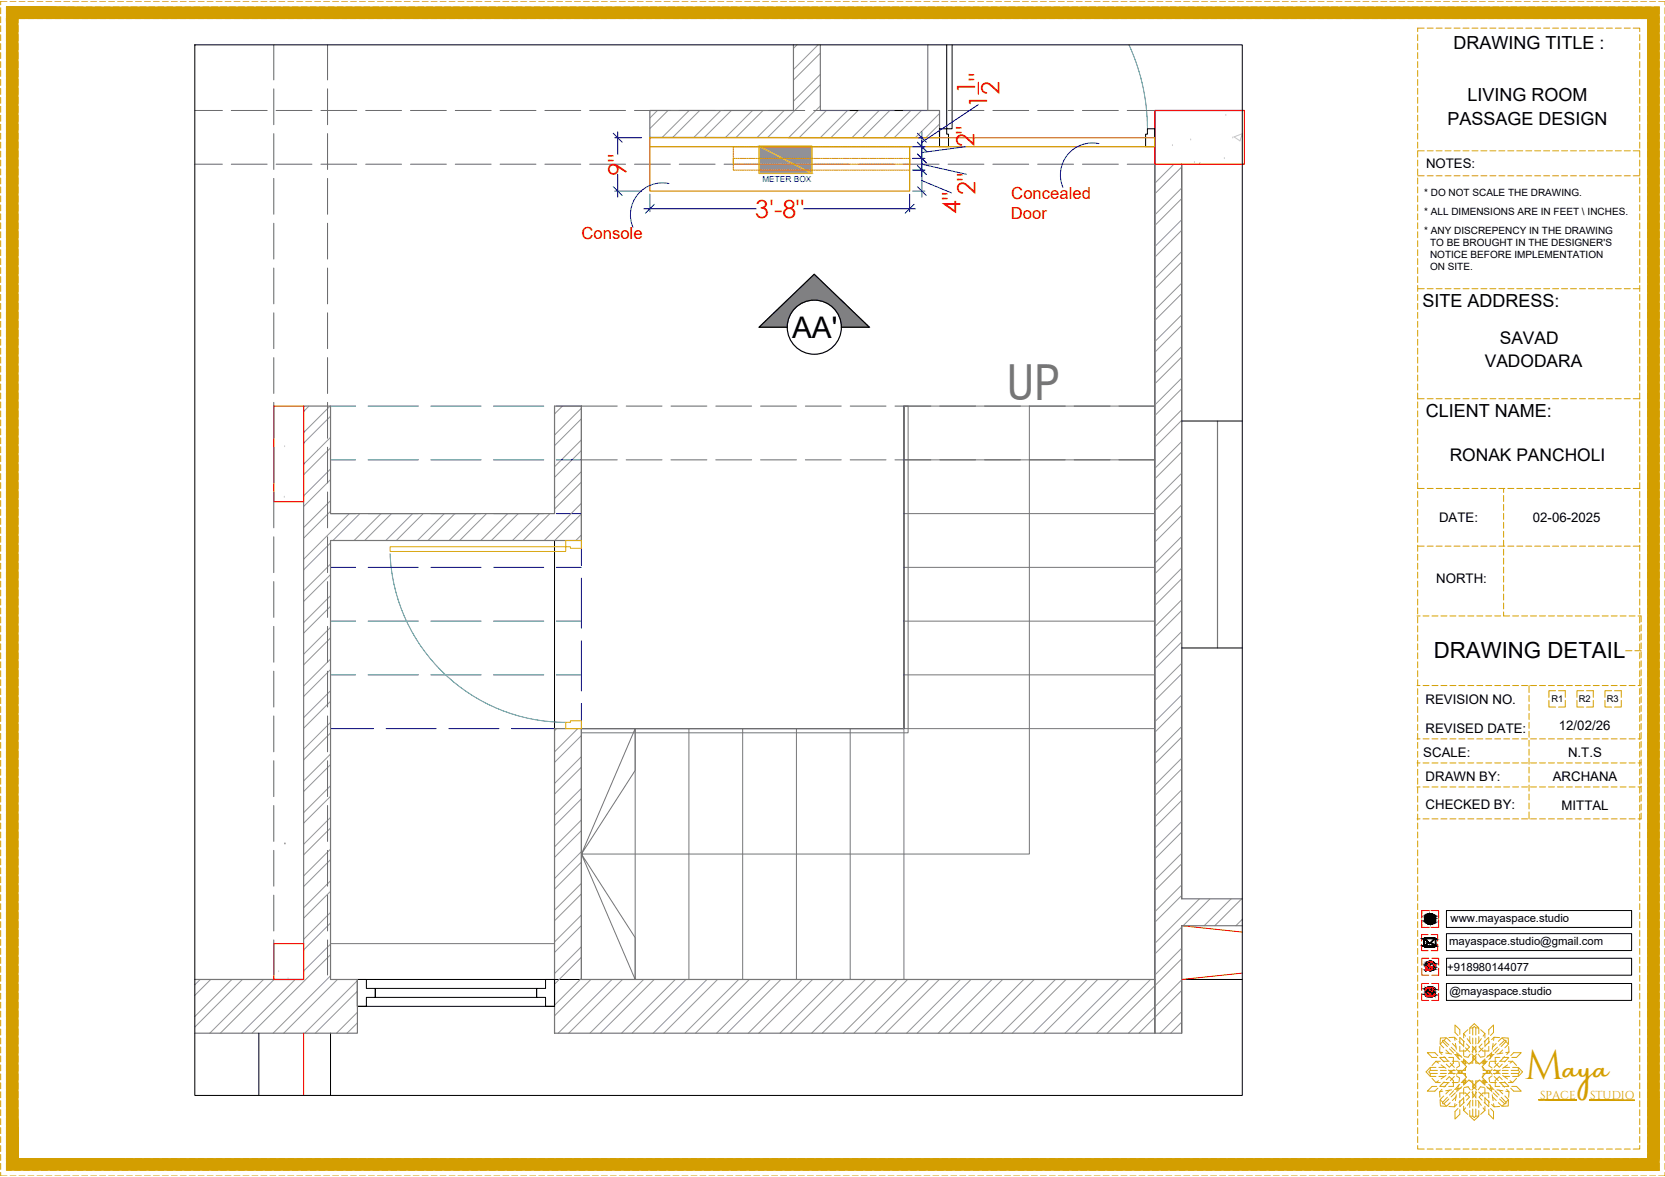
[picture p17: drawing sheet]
<svg xmlns="http://www.w3.org/2000/svg" width="420mm" height="297mm" viewBox="0 0 420 297" stroke-linecap="round" stroke-linejoin="round" font-family="sans-serif">
<defs><g id="words">
<text font-size="12" fill="#767676" x="254.1" y="100.8">UP</text>
<text font-size="10.4" fill="#d39e00" x="384.8" y="272.4">M</text>
<text font-size="7.5" x="199.9" y="85.4">AA'</text>
<text font-size="7.4" fill="#d39e00" x="394.5" y="272.4">aya</text>
<g font-size="6.3" fill="#f00">
<text x="246.1" y="23.8" transform="rotate(-90 246.1 23.8)">1</text>
<text x="252.3" y="24" transform="rotate(-90 252.3 24)">2</text>
<text x="249.1" y="27.3" transform="rotate(-90 249.1 27.3)">1 &quot;</text>
<text x="245.9" y="37.2" transform="rotate(-90 245.9 37.2)">2&quot;</text>
<text x="158.1" y="44.3" transform="rotate(-90 158.1 44.3)">9&quot;</text>
<text x="242.4" y="54" transform="rotate(-90 242.4 54)">4&quot;</text>
<text x="246.2" y="49.3" transform="rotate(-90 246.2 49.3)">2&quot;</text>
<text x="190.6" y="54.9">3'-8&quot;</text>
</g>
<text font-size="5.6" x="361.8" y="166">DRAWING DETAIL</text>
<g font-size="4.5">
<text x="366.8" y="12.4">DRAWING TITLE :</text>
<text x="370.3" y="25.5">LIVING ROOM</text>
<text x="365.3" y="31.6">PASSAGE DESIGN</text>
<text x="359" y="77.5">SITE ADDRESS:</text>
<text x="359.8" y="105.2">CLIENT NAME:</text>
</g>
<g font-size="4.4">
<text x="378.5" y="86.9">SAVAD</text>
<text x="374.7" y="92.5">VADODARA</text>
<text x="365.8" y="116.4">RONAK PANCHOLI</text>
</g>
<g font-size="4.2" fill="#f00">
<text x="255.2" y="50.2">Concealed</text>
<text x="255.1" y="55.2">Door</text>
<text x="146.7" y="60.3">Console</text>
</g>
<g font-size="3.3">
<text x="359.9" y="42.3">NOTES:</text>
<text x="363.2" y="131.8">DATE:</text>
<text x="386.8" y="131.8">02-06-2025</text>
<text x="362.4" y="147.2">NORTH:</text>
<text x="359.7" y="177.8">REVISION NO.</text>
<text x="359.7" y="184.9">REVISED DATE:</text>
<text x="393.4" y="184.3">12/02/26</text>
<text x="359.2" y="191">SCALE:</text>
<text x="395.7" y="190.9">N.T.S</text>
<text x="359.7" y="197.1">DRAWN BY:</text>
<text x="391.8" y="197.2">ARCHANA</text>
<text x="359.7" y="204.1">CHECKED BY:</text>
<text x="394.1" y="204.5">MITTAL</text>
</g>
<g font-size="2.9">
<text x="366" y="232.7">www.mayaspace.studio</text>
<text x="365.7" y="238.5">mayaspace.studio@gmail.com</text>
<text x="365.2" y="245.1">+918980144077</text>
<text x="365.7" y="251">@mayaspace.studio</text>
</g>
<g font-size="2.9" fill="#d39e00">
<text x="388.6" y="277.2">SPACE</text>
<text x="401.2" y="277.2">STUDIO</text>
</g>
<g font-size="2.5">
<text x="359.4" y="49.3">* DO NOT SCALE THE DRAWING.</text>
<text x="359.4" y="54.2">* ALL DIMENSIONS ARE IN FEET \ INCHES.</text>
<text x="359.4" y="58.9">* ANY DISCREPENCY IN THE DRAWING</text>
<text x="360.9" y="62">TO BE BROUGHT IN THE DESIGNER'S</text>
<text x="360.9" y="65">NOTICE BEFORE IMPLEMENTATION</text>
<text x="360.9" y="68.1">ON SITE.</text>
</g>
<g font-size="2.4">
<text x="391.5" y="177.2">R1</text>
<text x="398.4" y="177.2">R2</text>
<text x="405.5" y="177.2">R3</text>
</g>
<text font-size="2.1" fill="#00f" x="192.4" y="46">METER BOX</text>
</g></defs>
<!-- layer: GROUND FLOOR -->
<g fill="none" stroke="#000" stroke-width=".25">
<path d="M164 27.9h36.2M207 27.9h27.1M314 27.9h-22.6v232.8M298.2 41.4v185.4M139.9 102.5v27.1M146.7 102.5v33.9M228.1 102.5v81.4h-81.4v63.3M298.2 106.3h15.3M139.9 136.4v124.3M298.2 163.5h15.3M298.2 233.6v27.1M49.2 247.2h27.4"/>
<path d="M90.2 247.2h201.2M298.2 247.2h15.3M65.3 260.7v15.8M83.4 260.7v15.8"/>
</g>
<!-- layer: GROUND FLOOR ( STAIR ) -->
<g fill="none" stroke="#767676" stroke-width=".25">
<path d="M228.1 102.5h1.1v82.4h-82.5v-1h81.4zM228.1 116.1h63.3M259.8 102.5v113h-113.1l13.6 21.1v10.6l-13.6-31.7 13.6-21.1v-10.5l-13.6 31.6M291.4 102.5h-63.3v144.7M228.1 129.6h63.3M228.1 156.8h63.3M228.1 143.2h63.3M228.1 170.3h63.3M146.7 183.9h144.7M160.3 183.9v63.3M173.8 183.9v63.3M187.4 183.9v63.3"/>
<path d="M201 183.9v63.3M214.5 183.9v63.3"/>
</g>
<g fill="none" stroke="#00f" stroke-width=".25">
<path d="M83.4 116.1h6.3M83.4 102.5h6.3M92.9 116.1h12.7M92.9 102.5h12.7M108.7 116.1h12.7M108.7 102.5h12.7M124.6 116.1h12.6M124.6 102.5h12.6M140.4 116.1h6.3M140.4 102.5h6.3M83.4 129.6h6.3M92.9 129.6h12.7"/>
<path d="M108.7 129.6h12.7M124.6 129.6h12.6M140.4 129.6h6.3M146.7 136.4v6.3M83.4 156.8h6.3M83.4 143.2h6.3M92.9 156.8h12.7M92.9 143.2h12.7M108.7 156.8h12.7M108.7 143.2h12.7M124.6 156.8h12.6M124.6 143.2h12.6"/>
<path d="M140.4 156.8h6.3M140.4 143.2h6.3M146.7 145.9v12.7M83.4 170.3h6.3M92.9 170.3h12.7M108.7 170.3h12.7M124.6 170.3h12.6M140.4 170.3h6.3M146.7 161.7v12.7M146.7 177.6v6.3M83.4 183.9h10.9M97.4 183.9h12.7"/>
<path d="M113.3 183.9h12.6M129.1 183.9h10.8"/>
</g>
<!-- layer: AR HATCH-7 -->
<g fill="none" stroke="#939598" stroke-width=".25">
<path d="M201.1 11.3l-.9 .9M206.4 11.3l-6.2 6.2M207 18.8l-6.8 6.7M207 13.4l-6.8 6.8M165.9 27.9l-1.9 1.9M168.6 27.9l-4.6 4.6M173.9 27.9l-6.8 6.8M176.6 27.9l-6.8 6.8M181.9 27.9l-6.8 6.8M184.6 27.9l-6.8 6.8M189.9 27.9l-6.8 6.8M192.6 27.9l-6.8 6.8"/>
<path d="M197.9 27.9l-6.8 6.8M207 26.8l-7.9 7.9M207 21.4l-13.2 13.3M208.5 27.9l-6.7 6.8M213.9 27.9l-6.8 6.8M216.5 27.9l-6.7 6.8M221.9 27.9l-6.8 6.8M224.5 27.9l-6.8 6.8M229.8 27.9l-6.7 6.8M232.5 27.9l-6.8 6.8M237.1 28.6l-6 6.1M237.1 31.3l-3.4 3.4"/>
<path d="M296.2 41.4l-4.8 4.9M298.2 47.5l-6.8 6.7M298.2 55.5l-6.8 6.7M298.2 42.1l-6.8 6.8M298.2 50.1l-6.8 6.8M298.2 58.1l-6.8 6.8M298.2 63.5l-6.8 6.7M298.2 71.4l-6.8 6.8M298.2 79.4l-6.8 6.8M298.2 66.1l-6.8 6.8M298.2 74.1l-6.8 6.8M298.2 87.4l-6.8 6.8"/>
<path d="M298.2 95.4l-6.8 6.8M298.2 82.1l-6.8 6.8M298.2 90.1l-6.8 6.8M298.2 98.1l-6.8 6.8M78 102.5l-1.4 1.3M83.3 102.5l-6.7 6.7M83.4 110.4l-6.8 6.8M83.4 118.4l-6.8 6.8M83.4 105l-6.8 6.8M83.4 113l-6.8 6.8M141.9 102.5l-2 2M146.7 111l-6.8 6.8"/>
<path d="M146.7 113.7l-6.8 6.8M146.7 103l-6.8 6.8M146.7 119l-6.8 6.8M146.7 105.7l-6.8 6.8M298.2 103.4l-6.8 6.8M298.2 111.4l-6.8 6.8M298.2 119.4l-6.8 6.8M298.2 106.1l-6.8 6.8M298.2 114.1l-6.8 6.8M83.4 126.4l-6.8 6.7M83.4 121l-6.8 6.8M83.4 129l-6.8 6.8"/>
<path d="M83.4 137l-6.8 6.8M88.1 129.6l-11.5 11.5M90.8 129.6l-6.8 6.8M96.1 129.6l-6.7 6.8M98.8 129.6l-6.8 6.8M104.1 129.6l-6.8 6.8M106.8 129.6l-6.8 6.8M112.1 129.6l-6.8 6.8M114.8 129.6l-6.8 6.8M120.1 129.6l-6.8 6.8M122.8 129.6l-6.8 6.8M128.1 129.6l-6.8 6.8"/>
<path d="M130.8 129.6l-6.8 6.8M136.1 129.6l-6.8 6.8M138.8 129.6l-6.8 6.8M146.7 127l-9.4 9.4M146.7 135l-1.4 1.4M146.7 121.7l-6.8 6.8M146.7 129.7l-6.7 6.7M298.2 127.4l-6.8 6.8M298.2 135.4l-6.8 6.8M298.2 122.1l-6.8 6.8M298.2 130.1l-6.8 6.7M298.2 138.1l-6.8 6.7"/>
<path d="M83.4 142.4l-6.8 6.7M83.4 150.3l-6.8 6.8M83.4 158.3l-6.8 6.8M83.4 145l-6.8 6.8M83.4 153l-6.8 6.8M298.2 143.4l-6.8 6.8M298.2 151.4l-6.8 6.8M298.2 159.4l-6.8 6.8M298.2 146.1l-6.8 6.7M298.2 154l-6.8 6.8M83.4 166.3l-6.8 6.8M83.4 174.3l-6.8 6.8"/>
<path d="M83.4 161l-6.8 6.8M83.4 169l-6.8 6.8M83.4 177l-6.8 6.8M298.2 167.4l-6.8 6.8M298.2 175.4l-6.8 6.7M298.2 162l-6.8 6.8M298.2 170l-6.8 6.8M298.2 178l-6.8 6.8M83.4 182.3l-6.8 6.8M83.4 190.3l-6.8 6.8M83.4 198.3l-6.8 6.8M83.4 185l-6.8 6.8"/>
<path d="M83.4 193l-6.8 6.8M140.5 183.9l-.6 .5M145.8 183.9l-5.9 5.8M146.7 191l-6.8 6.7M146.7 199l-6.8 6.7M146.7 185.6l-6.8 6.8M146.7 193.6l-6.8 6.8M298.2 183.4l-6.8 6.7M298.2 191.4l-6.8 6.7M298.2 199.3l-6.8 6.8M298.2 186l-6.8 6.8M298.2 194l-6.8 6.8"/>
<path d="M83.4 206.3l-6.8 6.8M83.4 214.3l-6.8 6.8M83.4 201l-6.8 6.7M83.4 209l-6.8 6.7M83.4 217l-6.8 6.7M146.7 206.9l-6.8 6.8M146.7 214.9l-6.8 6.8M146.7 201.6l-6.8 6.8M146.7 209.6l-6.8 6.8M146.7 217.6l-6.8 6.8M298.2 207.3l-6.8 6.8M298.2 215.3l-6.8 6.8"/>
<path d="M298.2 202l-6.8 6.8M298.2 210l-6.8 6.8M298.2 218l-6.8 6.8M83.4 222.3l-6.8 6.8M83.4 230.3l-6.8 6.8M83.4 238.3l-6.8 6.8M83.4 224.9l-6.8 6.8M83.4 232.9l-6.8 6.8M146.7 222.9l-6.8 6.8M146.7 230.9l-6.8 6.8M146.7 238.9l-6.8 6.8M146.7 225.6l-6.8 6.8"/>
<path d="M146.7 233.6l-6.8 6.8M298.2 223.3l-6.8 6.8M298.2 239.3l-6.8 6.8M298.2 226l-6.8 6.8M298.2 234l-6.8 6.8M302.7 226.8l-11.3 11.3M305.3 226.8l-6.7 6.8M310.7 226.8l-6.8 6.8M313.3 226.8l-6.8 6.8M313.5 232l-1.6 1.6M50.5 247.2l-1.3 1.3M53.2 247.2l-4 4"/>
<path d="M58.5 247.2l-9.3 9.3M61.2 247.2l-12 12M66.5 247.2l-13.6 13.5M69.2 247.2l-13.6 13.5M74.5 247.2l-13.6 13.5M83.4 246.3l-14.5 14.4M83.4 240.9l-19.8 19.8M85.2 247.2l-13.6 13.5M90.2 247.5l-13.3 13.2M90.2 255.5l-5.3 5.2M90.2 250.1l-10.6 10.6M90.2 258.1l-2.6 2.6"/>
<path d="M146.7 246.9l-6.8 6.8M146.7 241.6l-6.8 6.8M149.1 247.2l-9.2 9.2M154.4 247.2l-13.5 13.5M157.1 247.2l-13.6 13.5M162.4 247.2l-13.5 13.5M165.1 247.2l-13.6 13.5M170.4 247.2l-13.6 13.5M173.1 247.2l-13.6 13.5M178.4 247.2l-13.6 13.5M181.1 247.2l-13.6 13.5M186.4 247.2l-13.6 13.5"/>
<path d="M189.1 247.2l-13.6 13.5M194.4 247.2l-13.6 13.5M197.1 247.2l-13.6 13.5M202.4 247.2l-13.6 13.5M205.1 247.2l-13.6 13.5M210.4 247.2l-13.6 13.5M213 247.2l-13.5 13.5M218.4 247.2l-13.6 13.5M221 247.2l-13.5 13.5M226.4 247.2l-13.6 13.5M229 247.2l-13.5 13.5M234.4 247.2l-13.6 13.5"/>
<path d="M237 247.2l-13.5 13.5M242.4 247.2l-13.6 13.5M245 247.2l-13.5 13.5M250.3 247.2l-13.5 13.5M253 247.2l-13.6 13.5M258.3 247.2l-13.5 13.5M261 247.2l-13.6 13.5M266.3 247.2l-13.5 13.5M269 247.2l-13.6 13.5M274.3 247.2l-13.5 13.5M277 247.2l-13.6 13.5M282.3 247.2l-13.5 13.5"/>
<path d="M285 247.2l-13.6 13.5M290.3 247.2l-13.5 13.5M298.2 250l-10.8 10.7M298.2 247.3l-13.5 13.4M298.2 255.3l-5.5 5.4M298.2 242l-18.8 18.7M298.2 258l-2.8 2.7"/>
</g>
<!-- layer: GROUND FLOOR -->
<path d="M298.2 233.6l15.3 1.6M313.5 245.6l-15.3 1.6M76.6 260.7v15.8" fill="none" stroke="#f00" stroke-width=".25"/>
<path d="M83.4 136.4h63.3" fill="none" stroke="#00f" stroke-width=".25"/>
<!-- layer: GROUND FLOOR  ( PLINE ) -->
<path d="M200.2 11.3v16.6h-36.2v6.8l73.1 .1v-6.9h-30.1v-16.6M314 27.9h-22.6v232.8h6.8v-27.1h15.3M298.2 41.4v185.4h15.3M307.2 106.3v57.2M139.9 183.9h6.8v63.3h144.7v13.5h-151.5zM49.2 247.2h27.4v-144.7h6.8v27.1h56.5v-27.1h6.8v33.9h-63.3v110.8h6.8v13.5h-41" fill="none" stroke="#767676" stroke-width=".3"/>
<!-- layer: GROUND FLOOR ( DW_RAIL ) -->
<path d="M90.2 247.2h49.7v6.8h-2.2v-2.3h-2.3v-2.3h-40.7v2.3h-2.2v2.3h-2.3v-6.8h2.3v2.2h2.2v2.3h40.7v-2.3h2.3v-2.2h2.2v6.8h-49.7z" fill="none" stroke="#000" stroke-width=".25"/>
<!-- layer: FURNITURE-1 -->
<path d="M295.9 36.8h.1M300.5 35.3h.1M309.3 29.1h.1M311.1 34.8h.1M313.5 33.7l-2.1 .9 1.5 1 .6-1.8M301.4 41h.1M302.5 41.4l.3-.3 .1 .3M309 40h.1M71.8 112.7h.1M71.7 125.5h.1M70.3 245.2h.1M72.7 247h.1" fill="none" stroke="#c7c8ca" stroke-width=".25"/>
<!-- layer: COLUMN -->
<path d="M291.4 27.9h22.6v13.5h-22.6z" fill="none" stroke="#f00" stroke-width=".3"/>
<!-- layer: AR DOOR -->
<path d="M98.4 138h44.4v1.2h-44.4zM142.8 136.4h3.9v2h-2.8v-.4h-1.1zM142.8 182.3h1.1v-.4h2.8v2h-3.9z" fill="none" stroke="#ffbf00" stroke-width=".25"/>
<!-- layer: AR ELE-5 -->
<path d="M284.9 11.3a50.7 50.7 0 0 1 4.6 21.2M98.4 139.8a44.4 44.4 0 0 0 44.3 42.5" fill="none" stroke="#00b8b8" stroke-width=".25"/>
<!-- layer: FUR -->
<path d="M71.9 213h.1" fill="none" stroke="#545454" stroke-width=".25"/>
<!-- layer: 0 -->
<path d="M238.9 11.3v21.2h1.4v-21.2M237.1 32.5h1.8v1.4h.5v3.1h-2.3zM289.5 32.5h1.9v4.5h-2.3v-3.1h.4zM365 229.8h46.7v4.3h-46.7zM365 235.6h46.7v4.3h-46.7zM365 248.2h46.7v4.3h-46.7zM365 241.8h46.7v4.3h-46.7z" fill="none" stroke="#000" stroke-width=".25"/>
<!-- layer: GROUND FLOOR  ( PLINE ) -->
<path d="M83.4 238.1h56.5" fill="none" stroke="#767676" stroke-width=".25"/>
<!-- layer: PDF_INT-ELEC SWITCH BOARD -->
<path d="M191.6 36.9l13.3 6.9h-13.3v-6.9h13.3v6.9zM191.6 36.9h13.3v6.9h-13.3z" fill="none" stroke="#ffc61a" stroke-width=".3"/>
<!-- layer: Labelling -->
<path d="M69.1 102.5h7.5v24.1h-7.5zM69.1 238.1h7.5v9.1h-7.5z" fill="none" stroke="#f00" stroke-width=".3"/>
<g fill="none" stroke="#636466" stroke-width=".25">
<path d="M69.1 11.3v8.9M82.7 11.3v8.9M234.1 11.3v16.6M49.2 27.9h6.9M58.4 27.9h9M69.1 22.4v9.1M69.1 33.7v9.1M69.7 27.9h9M81 27.9h9M82.7 22.4v9.1M82.7 33.7v9.1M92.3 27.9h9"/>
<path d="M103.6 27.9h9M114.9 27.9h9M126.2 27.9h9M137.5 27.9h9M148.8 27.9h9.1M160.1 27.9h9.1M171.4 27.9h9.1M182.7 27.9h9.1M194 27.9h9.1M205.3 27.9h9.1M216.6 27.9h9.1M227.9 27.9h9.1"/>
<path d="M239.2 27.9h9.1M250.5 27.9h9.1M261.9 27.9h9M273.2 27.9h9M284.5 27.9h6.9M49.2 41.4h6.9M58.4 41.4h9M69.1 45v9.1M69.1 56.3v9.1M69.7 41.4h9M81 41.4h9M82.7 45v9.1"/>
<path d="M82.7 56.3v9.1M92.3 41.4h9M103.6 41.4h9M114.9 41.4h9M126.2 41.4h9M137.5 41.4h9M148.8 41.4h9.1M160.1 41.4h9.1M171.4 41.4h9.1M182.7 41.4h9.1M194 41.4h9.1M205.3 41.4h9.1"/>
<path d="M216.6 41.4h9.1M227.9 41.4h9.1M239.2 41.4h9.1M250.5 41.4h9.1M261.9 41.4h9M273.2 41.4h9M284.5 41.4h6.9M69.1 67.6v9.1M69.1 78.9v9.1M82.7 67.6v9.1M82.7 78.9v9.1M69.1 90.3v9"/>
<path d="M82.7 90.3v9M69.1 101.6v9M69.1 112.9v9M82.7 101.6v9M82.7 112.9v9M146.7 102.5h9.1M146.7 116.1h9.1M158 102.5h9.1M158 116.1h9.1M169.3 102.5h9.1M169.3 116.1h9.1M180.6 102.5h9.1"/>
<path d="M180.6 116.1h9.1M191.9 102.5h9.1M191.9 116.1h9.1M203.2 102.5h9.1M203.2 116.1h9.1M214.5 102.5h9.1M214.5 116.1h9.1M225.8 102.5h9.1M225.8 116.1h9.1M237.2 102.5h9M237.2 116.1h9M248.5 102.5h9"/>
<path d="M248.5 116.1h9M259.8 102.5h9M259.8 116.1h9M271.1 102.5h9M271.1 116.1h9M282.4 102.5h9M282.4 116.1h9M69.1 124.2v9M69.1 135.5v9M82.7 124.2v9M82.7 135.5v9M69.1 146.8v9"/>
<path d="M69.1 158.1v9M82.7 146.8v9M82.7 158.1v9M69.1 169.4v9M82.7 169.4v9M69.1 180.7v9M69.1 192v9M82.7 180.7v9M82.7 192v9M69.1 203.3v9M69.1 214.6v9M82.7 203.3v9"/>
<path d="M82.7 214.6v9M69.1 225.9v9M69.1 237.2v8.9M82.7 225.9v9M82.7 237.2v8.9"/>
</g>
<!-- layer: dim05 -->
<path d="M49.2 11.3h264.3v265.2h-264.3z" fill="none" stroke="#000" stroke-width=".25"/>
<!-- layer: FURNITURE -->
<path d="M164 37v11.2h65.6v-11.2M164 34.8h127.4v2.2h-127.4z" fill="none" stroke="#dd6e00" stroke-width=".3"/>
<!-- layer: el -->
<path d="M191.6 36.9l13.3 6.9v-6.9zM191.6 36.9l13.3 6.9h-13.3z" fill="#939598" stroke="#939598" stroke-width=".25"/>
<g fill="none" stroke="#939598" stroke-width=".25">
<path d="M191.6 36.9v.1M191.7 36.9l-.1 .2M191.8 36.9l-.2 .2M191.9 36.9l-.3 .3M192 36.9l-.4 .4M192 36.9l-.4 .5M192.1 36.9l-.5 .6M192.2 36.9l-.6 .6M192.3 36.9l-.7 .7M192.4 36.9l-.8 .8M192.4 36.9l-.8 .9M192.5 36.9l-.9 1"/>
<path d="M192.6 36.9l-1 1M192.7 36.9l-1.1 1.1M192.8 36.9l-1.2 1.2M192.8 36.9l-1.2 1.3M192.9 36.9l-1.3 1.4M193 36.9l-1.4 1.4M193.1 36.9l-1.5 1.5M193.2 36.9l-1.6 1.6M193.2 36.9l-1.6 1.7M193.3 36.9l-1.7 1.8M193.4 36.9l-1.8 1.8M193.5 36.9l-1.9 1.9"/>
<path d="M193.6 36.9l-2 2M193.6 36.9l-2 2.1M193.7 36.9l-2.1 2.2M193.8 36.9l-2.2 2.2M193.9 36.9l-2.3 2.3M194 36.9l-2.4 2.4M194 36.9l-2.4 2.5M194.1 36.9l-2.5 2.6M194.2 36.9l-2.6 2.6M194.3 36.9l-2.7 2.7M194.4 36.9l-2.8 2.8M194.5 36.9l-2.9 3"/>
<path d="M194.6 36.9l-3 3M194.7 36.9l-3.1 3.1M194.8 36.9l-3.2 3.2M194.8 36.9l-3.2 3.3M194.9 36.9l-3.3 3.4M195 36.9l-3.4 3.4M195.1 36.9l-3.5 3.5M195.2 36.9l-3.6 3.6M195.3 36.9l-3.7 3.8M195.4 36.9l-3.8 3.8M195.5 36.9l-3.9 3.9M195.6 36.9l-4 4"/>
<path d="M195.6 36.9l-4 4.1M195.7 36.9l-4.1 4.2M195.8 36.9l-4.2 4.2M195.9 36.9l-4.3 4.3M196 36.9l-4.4 4.5M196.1 36.9l-4.5 4.6M196.2 36.9l-4.6 4.6M196.3 36.9l-4.7 4.7M196.4 36.9l-4.8 4.8M196.4 36.9l-4.8 4.9M196.5 36.9l-4.9 5M196.6 36.9l-5 5"/>
<path d="M196.7 36.9l-5.1 5.1M196.8 36.9l-5.2 5.3M196.9 36.9l-5.3 5.4M197 36.9l-5.4 5.4M197.1 36.9l-5.5 5.5M197.2 36.9l-5.6 5.6M197.2 36.9l-5.6 5.7M197.3 36.9l-5.7 5.8M197.4 36.9l-5.8 5.8M197.5 36.9l-5.9 5.9M197.6 36.9l-6 6.1M197.7 36.9l-6.1 6.2"/>
<path d="M197.8 36.9l-6.2 6.2M197.9 36.9l-6.3 6.3M198 36.9l-6.4 6.4M198 36.9l-6.4 6.5M198.1 36.9l-6.5 6.6M198.2 36.9l-6.6 6.6M198.4 36.9l-6.8 6.8M198.4 36.9l-6.8 6.9M198.5 36.9l-6.8 6.9M198.6 36.9l-6.9 6.9M198.7 36.9l-6.9 6.9M198.8 36.9l-6.9 6.9"/>
<path d="M198.8 36.9l-6.8 6.9M198.9 36.9l-6.8 6.9M199 36.9l-6.9 6.9M199.2 36.9l-7 6.9M199.2 36.9l-6.8 6.9M199.3 36.9l-6.8 6.9M199.4 36.9l-6.9 6.9M199.5 36.9l-6.9 6.9M199.6 36.9l-6.9 6.9M199.6 36.9l-6.8 6.9M199.7 36.9l-6.8 6.9M199.9 36.9l-7 6.9"/>
<path d="M200 36.9l-6.9 6.9M200 36.9l-6.8 6.9M200.1 36.9l-6.8 6.9M200.2 36.9l-6.9 6.9M200.3 36.9l-6.9 6.9M200.4 36.9l-6.9 6.9M200.4 36.9l-6.8 6.9M200.5 36.9l-6.8 6.9M200.7 36.9l-7 6.9M200.8 36.9l-6.9 6.9M200.8 36.9l-6.8 6.9M200.9 36.9l-6.8 6.9"/>
<path d="M201 36.9l-6.9 6.9M201.1 36.9l-6.9 6.9M201.2 36.9l-6.9 6.9M201.2 36.9l-6.8 6.9M201.3 36.9l-6.8 6.9M201.5 36.9l-7 6.9M201.6 36.9l-6.9 6.9M201.6 36.9l-6.8 6.9M201.7 36.9l-6.8 6.9M201.8 36.9l-6.9 6.9M201.9 36.9l-6.9 6.9M202 36.9l-6.9 6.9"/>
<path d="M202 36.9l-6.8 6.9M202.2 36.9l-6.9 6.9M202.3 36.9l-6.9 6.9M202.4 36.9l-6.9 6.9M202.4 36.9l-6.8 6.9M202.5 36.9l-6.8 6.9M202.6 36.9l-6.9 6.9M202.7 36.9l-6.9 6.9M202.8 36.9l-6.9 6.9M202.8 36.9l-6.8 6.9M203 36.9l-6.9 6.9M203.1 36.9l-6.9 6.9"/>
<path d="M203.2 36.9l-6.9 6.9M203.2 36.9l-6.8 6.9M203.3 36.9l-6.8 6.9M203.4 36.9l-6.9 6.9M203.5 36.9l-6.9 6.9M203.5 36.9l-6.8 6.9M203.7 36.9l-6.9 6.9M203.8 36.9l-6.9 6.9M203.9 36.9l-6.9 6.9M204 36.9l-6.9 6.9M204 36.9l-6.8 6.9M204.1 36.9l-6.8 6.9"/>
<path d="M204.2 36.9l-6.9 6.9M204.3 36.9l-6.9 6.9M204.4 36.9l-6.9 6.9M204.5 36.9l-6.9 6.9M204.6 36.9l-6.9 6.9M204.7 36.9l-6.9 6.9M204.8 36.9l-6.9 6.9M204.8 36.9l-6.8 6.9M204.9 37l-6.8 6.8M204.9 37.1l-6.7 6.7M204.9 37.2l-6.6 6.6M204.9 37.3l-6.5 6.5"/>
<path d="M204.9 37.4l-6.4 6.4M204.9 37.5l-6.3 6.3M204.9 37.6l-6.2 6.2M204.9 37.7l-6.1 6.1M204.9 37.8l-6 6M204.9 37.9l-5.9 5.9M204.9 38l-5.8 5.8M204.9 38.1l-5.7 5.7M204.9 38.2l-5.6 5.6M204.9 38.3l-5.5 5.5M204.9 38.4l-5.4 5.4M204.9 38.5l-5.3 5.3"/>
<path d="M204.9 38.6l-5.2 5.2M204.9 38.7l-5.1 5.1M204.9 38.8l-5 5M204.9 39l-4.8 4.8M204.9 39.1l-4.7 4.7M204.9 39.2l-4.6 4.6M204.9 39.3l-4.5 4.5M204.9 39.4l-4.4 4.4M204.9 39.5l-4.3 4.3M204.9 39.6l-4.2 4.2M204.9 39.8l-4 4M204.9 39.9l-3.9 3.9"/>
<path d="M204.9 40l-3.8 3.8M204.9 40.1l-3.7 3.7M204.9 40.2l-3.6 3.6M204.9 40.3l-3.5 3.5M204.9 40.4l-3.4 3.4M204.9 40.6l-3.2 3.2M204.9 40.7l-3.1 3.1M204.9 40.8l-3 3M204.9 40.9l-2.9 2.9M204.9 41l-2.8 2.8M204.9 41.1l-2.7 2.7M204.9 41.3l-2.5 2.5"/>
<path d="M204.9 41.4l-2.5 2.4M204.9 41.4l-2.4 2.4M204.9 41.5l-2.3 2.3M204.9 41.6l-2.2 2.2M204.9 41.7l-2.1 2.1M204.9 41.8l-2 2M204.9 42l-1.8 1.8M204.9 42.1l-1.7 1.7M204.9 42.2l-1.6 1.6M204.9 42.3l-1.5 1.5M204.9 42.4l-1.4 1.4M204.9 42.5l-1.3 1.3"/>
<path d="M204.9 42.6l-1.2 1.2M204.9 42.8l-1 1M204.9 42.9l-.9 .9M204.9 43l-.8 .8M204.9 43.1l-.7 .7M204.9 43.2l-.6 .6M204.9 43.3l-.5 .5M204.9 43.4l-.5 .4M204.9 43.4l-.4 .4M204.9 43.6l-.2 .2M204.9 43.7l-.1 .1M204.9 43.8h.1"/>
</g>
<!-- layer: furniture dimensions -->
<g fill="none" stroke="#00f" stroke-width=".25">
<path d="M155.1 34.8h6.8M155.9 33.3v5.7M230.3 37h3.1M230.3 40h3.1M231.9 34.8h.7M232.6 33.2v16.5M243.6 37l-11 1.5M246.9 26.4l-14.3 9.5M155.1 48.2h6.8M155.9 44v5.7M162.5 52.7h28.3M164 49v4.4"/>
<path d="M202.7 52.7h28.4M229.6 49v4.4M230.3 48.2h3.1M230.3 42.9h3.1M232.6 45.6l7.5 3.1M232.6 41.5l11.3 2.5"/>
</g>
<!-- layer: wall -->
<path d="M154.7 33.6l2.3 2.3M231.5 35.9l2.3 2.3M231.5 38.8l2.3 2.3M231.5 33.6l2.3 2.3M154.7 47.1l2.3 2.3M165.1 51.6l-2.2 2.2M230.7 51.6l-2.3 2.2M231.5 41.8l2.3 2.3M231.5 47.1l2.3 2.3" fill="none" stroke="#00f" stroke-width=".25"/>
<!-- layer: Dimension -->
<g fill="none" stroke="#e0ac11" stroke-width=".25">
<path d="M370.4 259.9l-1.1 .9M371 259.3l1-.9 1.1 .9M371.6 259.4h-.7v1.4M371.6 259.4l.4-.3 .4 .3M371.6 259.4v1.8M372.4 259.4h.8v1.4M372.4 259.4v1.8M373.6 259.9l1.1 .9M360.8 269.4l-.9 1.1 .9 1.1M360.9 270.9v.8h1.5M360.9 270.9h1.8M360.9 270.1l-.3 .4 .3 .4"/>
<path d="M360.9 270.1h1.8M361.4 272.1l1 1.1M362.4 269.4h-1.5v.7M362.4 273.2h1M362.4 267.8h1M362.4 267.8l-1 1.1M362.4 267.8l.6 .5M362.6 274.2h-1.2l-1.2 1.2h1.9l.7-.8M362.8 266.4l-.7-.7h-1.9l1.2 1.2h1.2M363 272.7l-.6 .5M363.1 271.7h1.4M363.1 269.4h1.4"/>
<path d="M363.3 265.5l.6 .6M363.3 274.2h1.5M363.3 266.9h1.5M363.4 264.1l-.1 1.4 .8 .1M363.4 267l1 1M363.4 277.7l.1 1.4 1.4 .1M363.5 270.9h1.5M363.5 270.1h1.5M363.6 268.7l1.3 .9M363.9 274.9l-.6 .6M364.1 262.9l-.7 .6 .9 .9M364.1 278.2l-.1 .3h.4"/>
<path d="M364.1 262.9l1.2 1.2M364.1 275.4l-.8 .1 .1 1.4M364.2 273.2h1.5M364.2 267.8h1.5M364.3 276.6l-.9 .9 .7 .7M364.4 262.6l.6-.7 1 .9M364.4 262.6h-.4l.1 .3M364.4 262.6l1.2 1.1M364.4 266.7l1 1.1M364.4 273l-1 1.1M364.8 265.8l1.5 .2M364.9 265l.9 .9"/>
<path d="M364.9 271.4l-1.3 .9M364.9 261.9l-1.4 .1-.1 1.4M365 272.5l.7-.8 1.1 1v1.5h-1.2M365.3 276.9l-1.2 1.3M365.4 273.3l-1 1.1M365.5 270l.6 .5M365.6 266.9h1.2v1.4l-1.1 1-.7-.7M365.6 261.8h1.4l.2 .8M365.6 277.3l-1.2 1.2M365.7 270.9h1.5M365.7 270.1h1.5M365.8 264.7l1 1.1"/>
<path d="M365.8 275.1l-.9 1M366 278.3l-1 .9-.6-.7M366 268.3l1 1.1M366.1 270.5l-.6 .5M366.1 270.5l.8 .6M366.2 264.3l1.1 1M366.3 275l-1.5 .3M366.5 273.2h1.5M366.5 267.8h1.5M366.5 263.4l.9 .9M366.8 275.3l-1 1.1M366.9 270l-.8 .5"/>
<path d="M367 271.7l-1 1.1M367 261.8l.6 .6M367.1 266.1l.8 .1 .1 1M367.2 278.5l-.2 .8-1.4-.1M367.3 275.8l-1.1 1M367.3 263.3l.2 1.5M367.3 266.3l1.1 1.1M367.4 276.8l-.9 .9M367.5 276.3l-.2 1.5M367.5 271.1l.6-.6 .4 .4 .3-.4 1.3 1.3-1.2 1.3M367.5 271.5l.8 .6-.1 1M367.6 265.6l.1 .7 1 .2"/>
<path d="M367.6 278.7l-.6 .6M367.8 265.8l1.1 1.1M367.9 279.8l-.7 .7v1.9l1.2-1.2v-1.2M368 270.9h1.8v.8M368 273.8l-.1 1-.8 .1M368.2 268l.1 1-.8 .5M368.2 262.9l1.1 1M368.4 261.1v-1.2l-1.2-1.2v1.9l.7 .7M368.4 277v-1.1h1.4l1 1-.7 .7M368.4 261.8v1.5M368.4 277.8v1.5M368.4 273.6l-1.1 1.1"/>
<path d="M368.5 261.9l1 1M368.7 267.8h1.1v.8M368.7 274.6l-1 .1-.1 .8M368.9 268l1.2 1.2-1.3 1.3-.3-.4-.4 .4-.6-.6M368.9 274.2l-1.1 1.1M369.3 277.2l-1.1 1M369.3 267.2v1.1h.8M369.3 267.7h.5v.6h-.6v-.5M369.3 260.8l.5 .7M369.3 260.8v1.1M369.3 262.7v1.5M369.3 265v1.5"/>
<path d="M369.3 274.6v1.5M369.3 276.9v1.5M369.3 279.2v1M369.5 273.7l1.2-1.2 1.3 1.3-.4 .3 .4 .4-.6 .6M369.5 274.4l1-.1 .5 .8M369.5 278.2l-1 1M369.8 272.4v.8h-1.1M369.8 272.7h-.6v.5M369.8 264.5l1.1 1M369.8 269.4v.7h-1.8M369.8 279.6l-.5 .6M369.8 272.8v.6h-.5"/>
<path d="M370.1 263.5l.7 .7-1 1h-1.4v-1.1M370.1 272.8h-.8v1.1M370.2 262.1l.9 1.3M370.9 272.8h.7v1.8M370.9 275.6l-1.1 1M370.9 261.6v1.4M370.9 278.1v1.4M371 266l-.5 .8-1-.2M371.1 277.7l-.9 1.3M371.4 266l.6 .6-.4 .4 .4 .3-1.3 1.3-1.2-1.2M371.5 275.7l.5 .8M371.5 264l.5 .6"/>
<path d="M371.6 266.5v1.8h-.7M371.6 262v1.5M371.6 264.2v1.5M371.6 275.4v1.5M371.6 277.6v1.5M371.6 279.9v1.8M372 276.5l-.5 .6M372 264.6l-.5 .8M372 276.5l.5 .6M372 264.6l.6 .8M372.4 262v1.5M372.4 264.2v1.5"/>
<path d="M372.4 266.5v1.8h.8M372.4 275.4v1.5M372.4 277.6v1.5M372.4 279.9v1.8M372.5 264l-.5 .6M372.6 275.7l-.6 .8M372.6 266l-.6 .6 .4 .4-.4 .3 1.3 1.3 1.3-1.2M372.9 277.7l.9 1.3M373 266l.6 .8 1-.2M373.2 261.6v1.4M373.2 278.1v1.4M373.2 275.6l1.1 1"/>
<path d="M373.2 272.8h-.8v1.8M373.8 262.1l-.9 1.3M373.9 272.8h.8v1.1M374 263.5l-.8 .7 1 1h1.5v-1.1M374.2 272.8v.6h.5M374.2 279.6l.5 .6M374.3 264.5l-1.1 1M374.3 272.4v.8h1M374.3 272.7h.5v.5M374.3 269.4v.7h1.8M374.5 278.2l1.1 1M374.6 274.4l-1-.1-.6 .8"/>
<path d="M374.6 273.7l-1.3-1.2-1.3 1.3 .4 .3-.4 .4 .6 .6M374.7 267.2v1.1h-.8M374.7 267.7h-.5v.6M374.7 260.8v1.1M374.7 262.7v1.5M374.7 265v1.5M374.7 274.6v1.5M374.7 276.9v1.5M374.7 279.2v1M374.7 260.8l-.5 .7M374.8 277.2l1.1 1M374.8 267.8v.5h-.5"/>
<path d="M375.1 274.2l1.1 1.1M375.2 268l-1.2 1.2 1.2 1.3 .4-.4 .4 .4 .5-.6M375.3 274.6l1 .1 .1 .8M375.3 267.8h-1v.8M375.6 261.9l-1.1 1M375.7 261.1v-1.2l1.2-1.2v1.9l-.8 .7M375.7 261.8v1.5M375.7 277v-1.1h-1.5l-1 1 .8 .7M375.7 277.8v1.5M375.7 273.6l1 1.1M375.9 262.9l-1.1 1M375.9 268l-.2 1 .8 .5"/>
<path d="M376 273.8l.2 1 .8 .1M376.1 270.9h-1.8v.8M376.1 273.2h1.5M376.1 267.8h1.5M376.1 279.8l.8 .7v1.9l-1.2-1.2v-1.2M376.2 265.8l-1.1 1.1M376.4 278.7l.6 .6M376.4 265.6l-.1 .7-1 .2M376.5 271.5l-.8 .6 .2 1M376.5 271.1l-.5-.6-.4 .4-.4-.4-1.2 1.3 1.2 1.3M376.6 276.3l.2 1.5M376.6 276.8l1 .9"/>
<path d="M376.7 266.3l-1 1.1M376.8 275.8l1.1 1M376.8 263.3l-.2 1.5M376.8 270.9h1.5M376.8 270.1h1.5M376.9 278.5l.1 .8 1.4-.1M377 266.1l-.8 .1-.2 1M377 261.8l-.6 .6M377.1 271.7l1 1.1M377.1 270l.8 .5M377.3 275.3l1 1.1M377.6 263.4l-1 .9"/>
<path d="M377.8 275l1.4 .3M377.9 264.3l-1.1 1M377.9 270.5l.7 .5M377.9 270.5l-.8 .6M378.1 278.3l.9 .9 .7-.7M378.1 268.3l-1 1.1M378.3 275.1l.9 1M378.3 264.7l-1 1.1M378.4 273.2h1.5M378.4 267.8h1.5M378.4 261.8h-1.4l-.1 .8M378.4 277.3l1.3 1.2"/>
<path d="M378.5 266.9h-1.2v1.4l1 1 .8-.7M378.6 270l-.7 .5M378.6 273.3l1.1 1.1M378.8 276.9l1.2 1.3M379.1 270.9h1.5M379.1 270.1h1.5M379.1 272.5l-.8-.8-1 1v1.5h1.2M379.2 261.9l1.4 .1 .1 1.4M379.2 271.4l1.2 .9M379.2 265l-.9 .9M379.2 274.2h1.6M379.2 266.9h1.6"/>
<path d="M379.2 265.8l-1.4 .2M379.5 271.7h1.5M379.5 269.4h1.5M379.6 273l1.1 1.1M379.7 262.6l-.7-.7-.9 .9M379.7 262.6l-1.3 1.1M379.7 262.6h.3v.3M379.7 266.7l-1.1 1.1M379.7 276.6l1 .9-.7 .7M380 275.4l.8 .1-.1 1.4M380 262.9l.7 .6-1 .9M380 278.2v.3h-.3"/>
<path d="M380 262.9l-1.2 1.2M380.2 274.9l.6 .6M380.4 268.7l-1.2 .9M380.6 273.2h1.1M380.6 267.8h1.1M380.7 277.7l-.1 1.4-1.4 .1M380.7 267l-1.1 1M380.7 264.1l.1 1.4-.8 .1M380.8 265.5l-.6 .6M381 272.7l.7 .5M381.2 266.4l.8-.7h1.9l-1.2 1.2h-1.2M381.3 270.9h1.8"/>
<path d="M381.3 270.1h1.8M381.5 274.2h1.2l1.2 1.2h-1.9l-.8-.8M381.7 269.4h1.4v.7M381.7 267.8l1 1.1M381.7 267.8l-.7 .5M382.7 272.1l-1 1.1M383.1 270.9v.8h-1.4M383.1 270.1l.4 .4-.4 .4M383.2 269.4l1 1.1-1 1.1M369.3 280.2l1.1 1M370.9 280.3v1.4h.7M371 281.7l1 1 1.1-1"/>
<path d="M371.6 281.7l.4 .3 .4-.3M373.2 280.3v1.4h-.8M374.7 280.2l-1.1 1"/>
</g>
<g fill="#d39e00" stroke="#d39e00" stroke-width=".25">
<path d="M1.6 1.8l417.1 2.9v-2.9zM1.6 1.8l417.1 2.9h-417.1z"/>
<path d="M415.8 4.7l2.9 287.7v-287.7zM415.8 4.7l2.9 287.7h-2.9z"/>
<path d="M1.6 4.7l3 287.7v-287.7zM1.6 4.7l3 287.7h-3z"/>
<path d="M1.6 292.4l417.1 2.9v-2.9zM1.6 292.4l417.1 2.9h-417.1z"/>
<path d="M388.3 277.5l9.5 .1v-.1zM388.3 277.5l9.5 .1h-9.5z"/>
<path d="M401.1 277.6l11.3 .1zM401.1 277.6l11.3 .1z"/>
</g>
<g fill="none" stroke="#d39e00" stroke-width=".25">
<path d="M.2 2v1.5M.2 4.2v1.5M.2 6.5v1.5M.2 8.7v1.6M.2 11v1.5M.2 13.3v1.5M.2 15.5v1.5M.2 17.8v1.5M1.6 4.2v1.5M1.6 6.5v1.5M1.6 8.7v1.6M1.6 11v1.5"/>
<path d="M1.6 13.3v1.5M1.6 15.5v1.5M1.6 17.8v1.5M1.8 .3h-1.6v.9M2.5 .3h1.5M2.9 1.8h-1.3v1.7M3.7 1.8h1.5M4.6 6.5v1.5M4.6 8.7v1.6M4.6 11v1.5M4.6 13.3v1.5M4.6 15.5v1.5"/>
<path d="M4.6 17.8v1.5M4.8 .3h1.5M5.9 1.8h1.5M6.3 4.7h-1.7v1M7.1 .3h1.5M7.1 4.7h1.5M8.2 1.8h1.5M9.3 .3h1.5M9.3 4.7h1.5M10.4 1.8h1.6M11.6 .3h1.5M11.6 4.7h1.5"/>
<path d="M12.7 1.8h1.5M13.8 .3h1.5M13.8 4.7h1.5M15 1.8h1.5M16.1 .3h1.5M16.1 4.7h1.5M17.2 1.8h1.5M18.4 .3h1.5M18.4 4.7h1.5M19.5 1.8h1.5M20.6 .3h1.5M20.6 4.7h1.5"/>
<path d="M21.7 1.8h1.6M22.9 .3h1.5M22.9 4.7h1.5M24 1.8h1.5M25.1 .3h1.5M25.1 4.7h1.5M26.3 1.8h1.5M27.4 .3h1.5M27.4 4.7h1.5M28.5 1.8h1.5M29.7 .3h1.5M29.7 4.7h1.5"/>
<path d="M30.8 1.8h1.5M31.9 .3h1.5M31.9 4.7h1.5M33.1 1.8h1.5M34.2 .3h1.5M34.2 4.7h1.5M35.3 1.8h1.5M36.4 .3h1.6M36.4 4.7h1.6M37.6 1.8h1.5M38.7 .3h1.5M38.7 4.7h1.5"/>
<path d="M39.8 1.8h1.5M41 .3h1.5M41 4.7h1.5M42.1 1.8h1.5M43.2 .3h1.5M43.2 4.7h1.5M44.4 1.8h1.5M45.5 .3h1.5M45.5 4.7h1.5M46.6 1.8h1.5M47.8 .3h1.5M47.8 4.7h1.5"/>
<path d="M48.9 1.8h1.5M50 .3h1.5M50 4.7h1.5M51.1 1.8h1.6M52.3 .3h1.5M52.3 4.7h1.5M53.4 1.8h1.5M54.5 .3h1.5M54.5 4.7h1.5M55.7 1.8h1.5M56.8 .3h1.5M56.8 4.7h1.5"/>
<path d="M57.9 1.8h1.5M59.1 .3h1.5M59.1 4.7h1.5M60.2 1.8h1.5M61.3 .3h1.5M61.3 4.7h1.5M62.5 1.8h1.5M63.6 .3h1.5M63.6 4.7h1.5M64.7 1.8h1.5M65.8 .3h1.6M65.8 4.7h1.6"/>
<path d="M67 1.8h1.5M68.1 .3h1.5M68.1 4.7h1.5M69.2 1.8h1.5M70.4 .3h1.5M70.4 4.7h1.5M71.5 1.8h1.5M72.6 .3h1.5M72.6 4.7h1.5M73.8 1.8h1.5M74.9 .3h1.5M74.9 4.7h1.5"/>
<path d="M76 1.8h1.5M77.1 .3h1.6M77.1 4.7h1.6M78.3 1.8h1.5M79.4 .3h1.5M79.4 4.7h1.5M80.5 1.8h1.5M81.7 .3h1.5M81.7 4.7h1.5M82.8 1.8h1.5M83.9 .3h1.5M83.9 4.7h1.5"/>
<path d="M85.1 1.8h1.5M86.2 .3h1.5M86.2 4.7h1.5M87.3 1.8h1.5M88.5 .3h1.5M88.5 4.7h1.5M89.6 1.8h1.5M90.7 .3h1.5M90.7 4.7h1.5M91.8 1.8h1.5M93 .3h1.5M93 4.7h1.5"/>
<path d="M94.1 1.8h1.5M95.2 .3h1.5M95.2 4.7h1.5M96.4 1.8h1.5M97.5 .3h1.5M97.5 4.7h1.5M98.6 1.8h1.5M99.8 .3h1.5M99.8 4.7h1.5M100.9 1.8h1.5M102 .3h1.5M102 4.7h1.5"/>
<path d="M103.1 1.8h1.6M104.3 .3h1.5M104.3 4.7h1.5M105.4 1.8h1.5M106.5 .3h1.5M106.5 4.7h1.5M107.7 1.8h1.5M108.8 .3h1.5M108.8 4.7h1.5M109.9 1.8h1.5M111.1 .3h1.5M111.1 4.7h1.5"/>
<path d="M112.2 1.8h1.5M113.3 .3h1.5M113.3 4.7h1.5M114.4 1.8h1.6M115.6 .3h1.5M115.6 4.7h1.5M116.7 1.8h1.5M117.8 .3h1.5M117.8 4.7h1.5M119 1.8h1.5M120.1 .3h1.5M120.1 4.7h1.5"/>
<path d="M121.2 1.8h1.5M122.4 .3h1.5M122.4 4.7h1.5M123.5 1.8h1.5M124.6 .3h1.5M124.6 4.7h1.5M125.8 1.8h1.5M126.9 .3h1.5M126.9 4.7h1.5M128 1.8h1.5M129.1 .3h1.6M129.1 4.7h1.6"/>
<path d="M130.3 1.8h1.5M131.4 .3h1.5M131.4 4.7h1.5M132.5 1.8h1.5M133.7 .3h1.5M133.7 4.7h1.5M134.8 1.8h1.5M135.9 .3h1.5M135.9 4.7h1.5M137.1 1.8h1.5M138.2 .3h1.5M138.2 4.7h1.5"/>
<path d="M139.3 1.8h1.5M140.5 .3h1.5M140.5 4.7h1.5M141.6 1.8h1.5M142.7 .3h1.5M142.7 4.7h1.5M143.8 1.8h1.6M145 .3h1.5M145 4.7h1.5M146.1 1.8h1.5M147.2 .3h1.5M147.2 4.7h1.5"/>
<path d="M148.4 1.8h1.5M149.5 .3h1.5M149.5 4.7h1.5M150.6 1.8h1.5M151.8 .3h1.5M151.8 4.7h1.5M152.9 1.8h1.5M154 .3h1.5M154 4.7h1.5M155.2 1.8h1.5M156.3 .3h1.5M156.3 4.7h1.5"/>
<path d="M157.4 1.8h1.5M158.5 .3h1.6M158.5 4.7h1.6M159.7 1.8h1.5M160.8 .3h1.5M160.8 4.7h1.5M161.9 1.8h1.5M163.1 .3h1.5M163.1 4.7h1.5M164.2 1.8h1.5M165.3 .3h1.5M165.3 4.7h1.5"/>
<path d="M166.5 1.8h1.5M167.6 .3h1.5M167.6 4.7h1.5M168.7 1.8h1.5M169.8 .3h1.6M169.8 4.7h1.6M171 1.8h1.5M172.1 .3h1.5M172.1 4.7h1.5M173.2 1.8h1.5M174.4 .3h1.5M174.4 4.7h1.5"/>
<path d="M175.5 1.8h1.5M176.6 .3h1.5M176.6 4.7h1.5M177.8 1.8h1.5M178.9 .3h1.5M178.9 4.7h1.5M180 1.8h1.5M181.1 .3h1.6M181.1 4.7h1.6M182.3 1.8h1.5M183.4 .3h1.5M183.4 4.7h1.5"/>
<path d="M184.5 1.8h1.5M185.7 .3h1.5M185.7 4.7h1.5M186.8 1.8h1.5M187.9 .3h1.5M187.9 4.7h1.5M189.1 1.8h1.5M190.2 .3h1.5M190.2 4.7h1.5M191.3 1.8h1.5M192.5 .3h1.5M192.5 4.7h1.5"/>
<path d="M193.6 1.8h1.5M194.7 .3h1.5M194.7 4.7h1.5M195.8 1.8h1.5M197 .3h1.5M197 4.7h1.5M198.1 1.8h1.5M199.2 .3h1.5M199.2 4.7h1.5M200.4 1.8h1.5M201.5 .3h1.5M201.5 4.7h1.5"/>
<path d="M202.6 1.8h1.5M203.8 .3h1.5M203.8 4.7h1.5M204.9 1.8h1.5M206 .3h1.5M206 4.7h1.5M207.1 1.8h1.6M208.3 .3h1.5M208.3 4.7h1.5M209.4 1.8h1.5M210.5 .3h1.5M210.5 4.7h1.5"/>
<path d="M211.7 1.8h1.5M212.8 .3h1.5M212.8 4.7h1.5M213.9 1.8h1.5M215.1 .3h1.5M215.1 4.7h1.5M216.2 1.8h1.5M217.3 .3h1.5M217.3 4.7h1.5M218.5 1.8h1.5M219.6 .3h1.5M219.6 4.7h1.5"/>
<path d="M220.7 1.8h1.5M221.8 .3h1.6M221.8 4.7h1.6M223 1.8h1.5M224.1 .3h1.5M224.1 4.7h1.5M225.2 1.8h1.5M226.4 .3h1.5M226.4 4.7h1.5M227.5 1.8h1.5M228.6 .3h1.5M228.6 4.7h1.5"/>
<path d="M229.8 1.8h1.5M230.9 .3h1.5M230.9 4.7h1.5M232 1.8h1.5M233.2 .3h1.5M233.2 4.7h1.5M234.3 1.8h1.5M235.4 .3h1.5M235.4 4.7h1.5M236.5 1.8h1.6M237.7 .3h1.5M237.7 4.7h1.5"/>
<path d="M238.8 1.8h1.5M239.9 .3h1.5M239.9 4.7h1.5M241.1 1.8h1.5M242.2 .3h1.5M242.2 4.7h1.5M243.3 1.8h1.5M244.5 .3h1.5M244.5 4.7h1.5M245.6 1.8h1.5M246.7 .3h1.5M246.7 4.7h1.5"/>
<path d="M247.9 1.8h1.5M249 .3h1.5M249 4.7h1.5M250.1 1.8h1.5M251.2 .3h1.5M251.2 4.7h1.5M252.4 1.8h1.5M253.5 .3h1.5M253.5 4.7h1.5M254.6 1.8h1.5M255.8 .3h1.5M255.8 4.7h1.5"/>
<path d="M256.9 1.8h1.5M258 .3h1.5M258 4.7h1.5M259.2 1.8h1.5M260.3 .3h1.5M260.3 4.7h1.5M261.4 1.8h1.5M262.5 .3h1.6M262.5 4.7h1.6M263.7 1.8h1.5M264.8 .3h1.5M264.8 4.7h1.5"/>
<path d="M265.9 1.8h1.5M267.1 .3h1.5M267.1 4.7h1.5M268.2 1.8h1.5M269.3 .3h1.5M269.3 4.7h1.5M270.5 1.8h1.5M271.6 .3h1.5M271.6 4.7h1.5M272.7 1.8h1.5M273.8 .3h1.6M273.8 4.7h1.6"/>
<path d="M275 1.8h1.5M276.1 .3h1.5M276.1 4.7h1.5M277.2 1.8h1.5M278.4 .3h1.5M278.4 4.7h1.5M279.5 1.8h1.5M280.6 .3h1.5M280.6 4.7h1.5M281.8 1.8h1.5M282.9 .3h1.5M282.9 4.7h1.5"/>
<path d="M284 1.8h1.5M285.1 .3h1.6M285.1 4.7h1.6M286.3 1.8h1.5M287.4 .3h1.5M287.4 4.7h1.5M288.5 1.8h1.5M289.7 .3h1.5M289.7 4.7h1.5M290.8 1.8h1.5M291.9 .3h1.5M291.9 4.7h1.5"/>
<path d="M293.1 1.8h1.5M294.2 .3h1.5M294.2 4.7h1.5M295.3 1.8h1.5M296.5 .3h1.5M296.5 4.7h1.5M297.6 1.8h1.5M298.7 .3h1.5M298.7 4.7h1.5M299.8 1.8h1.5M301 .3h1.5M301 4.7h1.5"/>
<path d="M302.1 1.8h1.5M303.2 .3h1.5M303.2 4.7h1.5M304.4 1.8h1.5M305.5 .3h1.5M305.5 4.7h1.5M306.6 1.8h1.5M307.8 .3h1.5M307.8 4.7h1.5M308.9 1.8h1.5M310 .3h1.5M310 4.7h1.5"/>
<path d="M311.2 1.8h1.5M312.3 .3h1.5M312.3 4.7h1.5M313.4 1.8h1.5M314.5 .3h1.6M314.5 4.7h1.6M315.7 1.8h1.5M316.8 .3h1.5M316.8 4.7h1.5M317.9 1.8h1.5M319.1 .3h1.5M319.1 4.7h1.5"/>
<path d="M320.2 1.8h1.5M321.3 .3h1.5M321.3 4.7h1.5M322.5 1.8h1.5M323.6 .3h1.5M323.6 4.7h1.5M324.7 1.8h1.5M325.9 .3h1.5M325.9 4.7h1.5M327 1.8h1.5M328.1 .3h1.5M328.1 4.7h1.5"/>
<path d="M329.2 1.8h1.6M330.4 .3h1.5M330.4 4.7h1.5M331.5 1.8h1.5M332.6 .3h1.5M332.6 4.7h1.5M333.8 1.8h1.5M334.9 .3h1.5M334.9 4.7h1.5M336 1.8h1.5M337.2 .3h1.5M337.2 4.7h1.5"/>
<path d="M338.3 1.8h1.5M339.4 .3h1.5M339.4 4.7h1.5M340.5 1.8h1.6M341.7 .3h1.5M341.7 4.7h1.5M342.8 1.8h1.5M343.9 .3h1.5M343.9 4.7h1.5M345.1 1.8h1.5M346.2 .3h1.5M346.2 4.7h1.5"/>
<path d="M347.3 1.8h1.5M348.5 .3h1.5M348.5 4.7h1.5M349.6 1.8h1.5M350.7 .3h1.5M350.7 4.7h1.5M351.8 1.8h1.6M353 .3h1.5M353 4.7h1.5M354.1 1.8h1.5M355.2 .3h1.5M355.2 4.7h1.5"/>
<path d="M356.4 1.8h1.5M357.5 .3h1.5M357.5 4.7h1.5M357.7 8.7v1.6M357.7 11v1.5M357.7 13.3v1.5M357.7 15.5v1.5M357.7 17.8v1.5M358.6 1.8h1.5M359.4 7.1h-1.7v.9M359.8 .3h1.5M359.8 4.7h1.5"/>
<path d="M360.2 7.1h1.5M360.9 1.8h1.5M362 .3h1.5M362 4.7h1.5M362.4 7.1h1.5M363.2 1.8h1.5M364.3 .3h1.5M364.3 4.7h1.5M364.7 7.1h1.5M365.4 1.8h1.5M366.5 .3h1.6M366.5 4.7h1.6"/>
<path d="M366.9 7.1h1.5M367.7 1.8h1.5M368.8 .3h1.5M368.8 4.7h1.5M369.2 7.1h1.5M369.9 1.8h1.5M371.1 .3h1.5M371.1 4.7h1.5M371.5 7.1h1.5M372.2 1.8h1.5M373.3 .3h1.5M373.3 4.7h1.5"/>
<path d="M373.7 7.1h1.5M374.5 1.8h1.5M375.6 .3h1.5M375.6 4.7h1.5M376 7.1h1.5M376.7 1.8h1.5M377.8 .3h1.6M377.8 4.7h1.6M378.2 7.1h1.5M379 1.8h1.5M380.1 .3h1.5M380.1 4.7h1.5"/>
<path d="M380.5 7.1h1.5M381.2 1.8h1.5M382.4 .3h1.5M382.4 4.7h1.5M382.8 7.1h1.5M383.5 1.8h1.5M384.6 .3h1.5M384.6 4.7h1.5M385 7.1h1.5M385.8 1.8h1.5M386.9 .3h1.5M386.9 4.7h1.5"/>
<path d="M387.3 7.1h1.5M388 1.8h1.5M389.1 .3h1.6M389.1 4.7h1.6M389.5 7.1h1.5M390.3 1.8h1.5M391.4 .3h1.5M391.4 4.7h1.5M391.8 7.1h1.5M392.5 1.8h1.5M393.7 .3h1.5M393.7 4.7h1.5"/>
<path d="M394.1 7.1h1.5M394.8 1.8h1.5M395.9 .3h1.5M395.9 4.7h1.5M396.3 7.1h1.5M397.1 1.8h1.5M398.2 .3h1.5M398.2 4.7h1.5M398.6 7.1h1.5M399.3 1.8h1.5M400.5 .3h1.5M400.5 4.7h1.5"/>
<path d="M400.8 7.1h1.5M401.6 1.8h1.5M402.7 .3h1.5M402.7 4.7h1.5M403.1 7.1h1.5M403.8 1.8h1.6M405 .3h1.5M405 4.7h1.5M405.4 7.1h1.5M406.1 1.8h1.5M407.2 .3h1.5M407.2 4.7h1.5"/>
<path d="M407.6 7.1h1.5M408.4 1.8h1.5M409.5 .3h1.5M409.5 4.7h1.5M409.9 7.1h1.5M410.6 1.8h1.5M411.8 .3h1.5M411.8 4.7h1.5M412.1 7.1h1.7v.9M412.9 1.8h1.5M413.8 8.7v1.6M413.8 11v1.5"/>
<path d="M413.8 13.3v1.5M413.8 15.5v1.5M413.8 17.8v1.5M414 .3h1.5M414 4.7h1.8v1M415.2 1.8h1.5M415.8 6.5v1.5M415.8 8.7v1.6M415.8 11v1.5M415.8 13.3v1.5M415.8 15.5v1.5M415.8 17.8v1.5"/>
<path d="M416.3 .3h1.5M417.4 1.8h1.3v1.7M418.5 .3h1.7v.9M418.7 4.2v1.5M418.7 6.5v1.5M418.7 8.7v1.6M418.7 11v1.5M418.7 13.3v1.5M418.7 15.5v1.5M418.7 17.8v1.5M420.2 2v1.5M420.2 4.2v1.5"/>
<path d="M420.2 6.5v1.5M420.2 8.7v1.6M420.2 11v1.5M420.2 13.3v1.5M420.2 15.5v1.5M420.2 17.8v1.5M.2 20.1v1.5M.2 22.3v1.5M.2 24.6v1.5M.2 26.8v1.5M.2 29.1v1.5M.2 31.4v1.5"/>
<path d="M.2 33.6v1.5M.2 35.9v1.5M.2 38.1v1.5M1.6 20.1v1.5M1.6 22.3v1.5M1.6 24.6v1.5M1.6 26.8v1.5M1.6 29.1v1.5M1.6 31.4v1.5M1.6 33.6v1.5M1.6 35.9v1.5M1.6 38.1v1.5"/>
<path d="M4.6 20.1v1.5M4.6 22.3v1.5M4.6 24.6v1.5M4.6 26.8v1.5M4.6 29.1v1.5M4.6 31.4v1.5M4.6 33.6v1.5M4.6 35.9v1.5M4.6 38.1v1.5M357.7 38.1h1.7M357.7 20.1v1.5M357.7 22.3v1.5"/>
<path d="M357.7 24.6v1.5M357.7 26.8v1.5M357.7 29.1v1.5M357.7 31.4v1.5M357.7 33.6v1.5M357.7 35.9v1.5M357.7 38.1v1.5M360.2 38.1h1.5M362.4 38.1h1.5M364.7 38.1h1.5M366.9 38.1h1.5M369.2 38.1h1.5"/>
<path d="M371.5 38.1h1.5M373.7 38.1h1.5M376 38.1h1.5M378.2 38.1h1.5M380.5 38.1h1.5M382.8 38.1h1.5M385 38.1h1.5M387.3 38.1h1.5M389.5 38.1h1.5M391.8 38.1h1.5M394.1 38.1h1.5M396.3 38.1h1.5"/>
<path d="M398.6 38.1h1.5M400.8 38.1h1.5M403.1 38.1h1.5M405.4 38.1h1.5M407.6 38.1h1.5M409.9 38.1h1.5M412.1 38.1h1.7M413.8 20.1v1.5M413.8 22.3v1.5M413.8 24.6v1.5M413.8 26.8v1.5M413.8 29.1v1.5"/>
<path d="M413.8 31.4v1.5M413.8 33.6v1.5M413.8 35.9v1.5M413.8 38.1v1.5M415.8 20.1v1.5M415.8 22.3v1.5M415.8 24.6v1.5M415.8 26.8v1.5M415.8 29.1v1.5M415.8 31.4v1.5M415.8 33.6v1.5M415.8 35.9v1.5"/>
<path d="M415.8 38.1v1.5M418.7 20.1v1.5M418.7 22.3v1.5M418.7 24.6v1.5M418.7 26.8v1.5M418.7 29.1v1.5M418.7 31.4v1.5M418.7 33.6v1.5M418.7 35.9v1.5M418.7 38.1v1.5M420.2 20.1v1.5M420.2 22.3v1.5"/>
<path d="M420.2 24.6v1.5M420.2 26.8v1.5M420.2 29.1v1.5M420.2 31.4v1.5M420.2 33.6v1.5M420.2 35.9v1.5M420.2 38.1v1.5M.2 40.4v1.5M.2 42.7v1.5M.2 44.9v1.5M.2 47.2v1.5M.2 49.4v1.5"/>
<path d="M.2 51.7v1.5M.2 54v1.5M.2 56.2v1.5M.2 58.5v1.5M1.6 40.4v1.5M1.6 42.7v1.5M1.6 44.9v1.5M1.6 47.2v1.5M1.6 49.4v1.5M1.6 51.7v1.5M1.6 54v1.5M1.6 56.2v1.5"/>
<path d="M1.6 58.5v1.5M4.6 40.4v1.5M4.6 42.7v1.5M4.6 44.9v1.5M4.6 47.2v1.5M4.6 49.4v1.5M4.6 51.7v1.5M4.6 54v1.5M4.6 56.2v1.5M4.6 58.5v1.5M357.7 44.4h1.7M357.7 40.4v1.5"/>
<path d="M357.7 42.7v1.5M357.7 44.9v1.5M357.7 47.2v1.5M357.7 49.4v1.5M357.7 51.7v1.5M357.7 54v1.5M357.7 56.2v1.5M357.7 58.5v1.5M360.2 44.4h1.5M362.4 44.4h1.5M364.7 44.4h1.5M366.9 44.4h1.5"/>
<path d="M369.2 44.4h1.5M371.5 44.4h1.5M373.7 44.4h1.5M376 44.4h1.5M378.2 44.4h1.5M380.5 44.4h1.5M382.8 44.4h1.5M385 44.4h1.5M387.3 44.4h1.5M389.5 44.4h1.5M391.8 44.4h1.5M394.1 44.4h1.5"/>
<path d="M396.3 44.4h1.5M398.6 44.4h1.5M400.8 44.4h1.5M403.1 44.4h1.5M405.4 44.4h1.5M407.6 44.4h1.5M409.9 44.4h1.5M412.1 44.4h1.7M413.8 40.4v1.5M413.8 42.7v1.5M413.8 44.9v1.5M413.8 47.2v1.5"/>
<path d="M413.8 49.4v1.5M413.8 51.7v1.5M413.8 54v1.5M413.8 56.2v1.5M413.8 58.5v1.5M415.8 40.4v1.5M415.8 42.7v1.5M415.8 44.9v1.5M415.8 47.2v1.5M415.8 49.4v1.5M415.8 51.7v1.5M415.8 54v1.5"/>
<path d="M415.8 56.2v1.5M415.8 58.5v1.5M418.7 40.4v1.5M418.7 42.7v1.5M418.7 44.9v1.5M418.7 47.2v1.5M418.7 49.4v1.5M418.7 51.7v1.5M418.7 54v1.5M418.7 56.2v1.5M418.7 58.5v1.5M420.2 40.4v1.5"/>
<path d="M420.2 42.7v1.5M420.2 44.9v1.5M420.2 47.2v1.5M420.2 49.4v1.5M420.2 51.7v1.5M420.2 54v1.5M420.2 56.2v1.5M420.2 58.5v1.5M.2 60.7v1.6M.2 63v1.5M.2 65.3v1.5M.2 67.5v1.5"/>
<path d="M.2 69.8v1.5M.2 72v1.6M.2 74.3v1.5M.2 76.6v1.5M.2 78.8v1.5M1.6 60.7v1.6M1.6 63v1.5M1.6 65.3v1.5M1.6 67.5v1.5M1.6 69.8v1.5M1.6 72v1.6M1.6 74.3v1.5"/>
<path d="M1.6 76.6v1.5M1.6 78.8v1.5M4.6 60.7v1.6M4.6 63v1.5M4.6 65.3v1.5M4.6 67.5v1.5M4.6 69.8v1.5M4.6 72v1.6M4.6 74.3v1.5M4.6 76.6v1.5M4.6 78.8v1.5M357.7 60.7v1.6"/>
<path d="M357.7 63v1.5M357.7 65.3v1.5M357.7 67.5v1.5M357.7 69.8v1.5M357.7 72v1.6M357.7 74.3v1.5M357.7 76.6v1.5M357.7 78.8v1.5M357.7 72.9h1.7M360.2 72.9h1.5M362.4 72.9h1.5M364.7 72.9h1.5"/>
<path d="M366.9 72.9h1.5M369.2 72.9h1.5M371.5 72.9h1.5M373.7 72.9h1.5M376 72.9h1.5M378.2 72.9h1.5M380.5 72.9h1.5M382.8 72.9h1.5M385 72.9h1.5M387.3 72.9h1.5M389.5 72.9h1.5M391.8 72.9h1.5"/>
<path d="M394.1 72.9h1.5M396.3 72.9h1.5M398.6 72.9h1.5M400.8 72.9h1.5M403.1 72.9h1.5M405.4 72.9h1.5M407.6 72.9h1.5M409.9 72.9h1.5M412.1 72.9h1.7M413.8 60.7v1.6M413.8 63v1.5M413.8 65.3v1.5"/>
<path d="M413.8 67.5v1.5M413.8 69.8v1.5M413.8 72v1.6M413.8 74.3v1.5M413.8 76.6v1.5M413.8 78.8v1.5M415.8 60.7v1.6M415.8 63v1.5M415.8 65.3v1.5M415.8 67.5v1.5M415.8 69.8v1.5M415.8 72v1.6"/>
<path d="M415.8 74.3v1.5M415.8 76.6v1.5M415.8 78.8v1.5M418.7 60.7v1.6M418.7 63v1.5M418.7 65.3v1.5M418.7 67.5v1.5M418.7 69.8v1.5M418.7 72v1.6M418.7 74.3v1.5M418.7 76.6v1.5M418.7 78.8v1.5"/>
<path d="M420.2 60.7v1.6M420.2 63v1.5M420.2 65.3v1.5M420.2 67.5v1.5M420.2 69.8v1.5M420.2 72v1.6M420.2 74.3v1.5M420.2 76.6v1.5M420.2 78.8v1.5M.2 81.1v1.5M.2 83.4v1.5M.2 85.6v1.5"/>
<path d="M.2 87.9v1.5M.2 90.1v1.5M.2 92.4v1.5M.2 94.7v1.5M.2 96.9v1.5M.2 99.2v1.5M1.6 81.1v1.5M1.6 83.4v1.5M1.6 85.6v1.5M1.6 87.9v1.5M1.6 90.1v1.5M1.6 92.4v1.5"/>
<path d="M1.6 94.7v1.5M1.6 96.9v1.5M1.6 99.2v1.5M4.6 81.1v1.5M4.6 83.4v1.5M4.6 85.6v1.5M4.6 87.9v1.5M4.6 90.1v1.5M4.6 92.4v1.5M4.6 94.7v1.5M4.6 96.9v1.5M4.6 99.2v1.5"/>
<path d="M357.7 81.1v1.5M357.7 83.4v1.5M357.7 85.6v1.5M357.7 87.9v1.5M357.7 90.1v1.5M357.7 92.4v1.5M357.7 94.7v1.5M357.7 96.9v1.5M357.7 99.2v1.5M413.8 81.1v1.5M413.8 83.4v1.5M413.8 85.6v1.5"/>
<path d="M413.8 87.9v1.5M413.8 90.1v1.5M413.8 92.4v1.5M413.8 94.7v1.5M413.8 96.9v1.5M413.8 99.2v1.5M415.8 81.1v1.5M415.8 83.4v1.5M415.8 85.6v1.5M415.8 87.9v1.5M415.8 90.1v1.5M415.8 92.4v1.5"/>
<path d="M415.8 94.7v1.5M415.8 96.9v1.5M415.8 99.2v1.5M418.7 81.1v1.5M418.7 83.4v1.5M418.7 85.6v1.5M418.7 87.9v1.5M418.7 90.1v1.5M418.7 92.4v1.5M418.7 94.7v1.5M418.7 96.9v1.5M418.7 99.2v1.5"/>
<path d="M420.2 81.1v1.5M420.2 83.4v1.5M420.2 85.6v1.5M420.2 87.9v1.5M420.2 90.1v1.5M420.2 92.4v1.5M420.2 94.7v1.5M420.2 96.9v1.5M420.2 99.2v1.5M.2 101.4v1.6M.2 103.7v1.5M.2 106v1.5"/>
<path d="M.2 108.2v1.5M.2 110.5v1.5M.2 112.8v1.5M.2 115v1.5M.2 117.3v1.5M.2 119.5v1.5M1.6 101.4v1.6M1.6 103.7v1.5M1.6 106v1.5M1.6 108.2v1.5M1.6 110.5v1.5M1.6 112.8v1.5"/>
<path d="M1.6 115v1.5M1.6 117.3v1.5M1.6 119.5v1.5M4.6 101.4v1.6M4.6 103.7v1.5M4.6 106v1.5M4.6 108.2v1.5M4.6 110.5v1.5M4.6 112.8v1.5M4.6 115v1.5M4.6 117.3v1.5M4.6 119.5v1.5"/>
<path d="M357.7 101.4v1.6M357.7 103.7v1.5M357.7 106v1.5M357.7 108.2v1.5M357.7 110.5v1.5M357.7 112.8v1.5M357.7 115v1.5M357.7 117.3v1.5M357.7 119.5v1.5M357.7 100.6h1.7M360.2 100.6h1.5M362.4 100.6h1.5"/>
<path d="M364.7 100.6h1.5M366.9 100.6h1.5M369.2 100.6h1.5M371.5 100.6h1.5M373.7 100.6h1.5M376 100.6h1.5M378.2 100.6h1.5M380.5 100.6h1.5M382.8 100.6h1.5M385 100.6h1.5M387.3 100.6h1.5M389.5 100.6h1.5"/>
<path d="M391.8 100.6h1.5M394.1 100.6h1.5M396.3 100.6h1.5M398.6 100.6h1.5M400.8 100.6h1.5M403.1 100.6h1.5M405.4 100.6h1.5M407.6 100.6h1.5M409.9 100.6h1.5M412.1 100.6h1.7M413.8 101.4v1.6M413.8 103.7v1.5"/>
<path d="M413.8 106v1.5M413.8 108.2v1.5M413.8 110.5v1.5M413.8 112.8v1.5M413.8 115v1.5M413.8 117.3v1.5M413.8 119.5v1.5M415.8 101.4v1.6M415.8 103.7v1.5M415.8 106v1.5M415.8 108.2v1.5M415.8 110.5v1.5"/>
<path d="M415.8 112.8v1.5M415.8 115v1.5M415.8 117.3v1.5M415.8 119.5v1.5M418.7 101.4v1.6M418.7 103.7v1.5M418.7 106v1.5M418.7 108.2v1.5M418.7 110.5v1.5M418.7 112.8v1.5M418.7 115v1.5M418.7 117.3v1.5"/>
<path d="M418.7 119.5v1.5M420.2 101.4v1.6M420.2 103.7v1.5M420.2 106v1.5M420.2 108.2v1.5M420.2 110.5v1.5M420.2 112.8v1.5M420.2 115v1.5M420.2 117.3v1.5M420.2 119.5v1.5M.2 121.8v1.5M.2 124.1v1.5"/>
<path d="M.2 126.3v1.5M.2 128.6v1.5M.2 130.8v1.5M.2 133.1v1.5M.2 135.4v1.5M.2 137.6v1.5M.2 139.9v1.5M1.6 121.8v1.5M1.6 124.1v1.5M1.6 126.3v1.5M1.6 128.6v1.5M1.6 130.8v1.5"/>
<path d="M1.6 133.1v1.5M1.6 135.4v1.5M1.6 137.6v1.5M1.6 139.9v1.5M4.6 121.8v1.5M4.6 124.1v1.5M4.6 126.3v1.5M4.6 128.6v1.5M4.6 130.8v1.5M4.6 133.1v1.5M4.6 135.4v1.5M4.6 137.6v1.5"/>
<path d="M4.6 139.9v1.5M357.7 121.8v1.5h1.7M357.7 124.1v1.5M357.7 126.3v1.5M357.7 128.6v1.5M357.7 130.8v1.5M357.7 133.1v1.5M357.7 135.4v1.5M357.7 137.6v1.5M357.7 139.9v1.5M357.7 137.8h1.7M360.2 123.3h1.5"/>
<path d="M360.2 137.8h1.5M362.4 123.3h1.5M362.4 137.8h1.5M364.7 123.3h1.5M364.7 137.8h1.5M366.9 123.3h1.5M366.9 137.8h1.5M369.2 123.3h1.5M369.2 137.8h1.5M371.5 123.3h1.5M371.5 137.8h1.5M373.7 123.3h1.5"/>
<path d="M373.7 137.8h1.5M376 123.3h1.5M376 137.8h1.5M378.2 123.3h1.5M378.2 137.8h1.5M379.4 123.3v1M379.4 125v1.6M379.4 127.3v1.5M379.4 129.6v1.5M379.4 131.8v1.5M379.4 134.1v1.5M379.4 136.3v1.6"/>
<path d="M379.4 138.6v1.5M380.5 123.3h1.5M380.5 137.8h1.5M382.8 123.3h1.5M382.8 137.8h1.5M385 123.3h1.5M385 137.8h1.5M387.3 123.3h1.5M387.3 137.8h1.5M389.5 123.3h1.5M389.5 137.8h1.5M391.8 123.3h1.5"/>
<path d="M391.8 137.8h1.5M394.1 123.3h1.5M394.1 137.8h1.5M396.3 123.3h1.5M396.3 137.8h1.5M398.6 123.3h1.5M398.6 137.8h1.5M400.8 123.3h1.5M400.8 137.8h1.5M403.1 123.3h1.5M403.1 137.8h1.5M405.4 123.3h1.5"/>
<path d="M405.4 137.8h1.5M407.6 123.3h1.5M407.6 137.8h1.5M409.9 123.3h1.5M409.9 137.8h1.5M412.1 137.8h1.7M413.8 121.8v1.5h-1.7M413.8 124.1v1.5M413.8 126.3v1.5M413.8 128.6v1.5M413.8 130.8v1.5M413.8 133.1v1.5"/>
<path d="M413.8 135.4v1.5M413.8 137.6v1.5M413.8 139.9v1.5M415.8 121.8v1.5M415.8 124.1v1.5M415.8 126.3v1.5M415.8 128.6v1.5M415.8 130.8v1.5M415.8 133.1v1.5M415.8 135.4v1.5M415.8 137.6v1.5M415.8 139.9v1.5"/>
<path d="M418.7 121.8v1.5M418.7 124.1v1.5M418.7 126.3v1.5M418.7 128.6v1.5M418.7 130.8v1.5M418.7 133.1v1.5M418.7 135.4v1.5M418.7 137.6v1.5M418.7 139.9v1.5M420.2 121.8v1.5M420.2 124.1v1.5M420.2 126.3v1.5"/>
<path d="M420.2 128.6v1.5M420.2 130.8v1.5M420.2 133.1v1.5M420.2 135.4v1.5M420.2 137.6v1.5M420.2 139.9v1.5M.2 142.1v1.5M.2 144.4v1.5M.2 146.7v1.5M.2 148.9v1.5M.2 151.2v1.5M.2 153.4v1.5"/>
<path d="M.2 155.7v1.5M.2 158v1.5M1.6 142.1v1.5M1.6 144.4v1.5M1.6 146.7v1.5M1.6 148.9v1.5M1.6 151.2v1.5M1.6 153.4v1.5M1.6 155.7v1.5M1.6 158v1.5M4.6 142.1v1.5M4.6 144.4v1.5"/>
<path d="M4.6 146.7v1.5M4.6 148.9v1.5M4.6 151.2v1.5M4.6 153.4v1.5M4.6 155.7v1.5M4.6 158v1.5M357.6 155.4h.7M357.7 142.1v1.5M357.7 144.4v1.5M357.7 146.7v1.5M357.7 148.9v1.5M357.7 151.2v1.5"/>
<path d="M357.7 153.4v1.5M357.7 155.7v1.5M357.7 158v1.5M359.1 155.4h1.5M361.4 155.4h1.5M363.6 155.4h1.5M365.9 155.4h1.5M368.1 155.4h1.6M370.4 155.4h1.5M372.7 155.4h1.5M374.9 155.4h1.5M377.2 155.4h1.5"/>
<path d="M379.4 140.9v1.5M379.4 143.1v1.5M379.4 145.4v1.5M379.4 147.6v1.6M379.4 149.9v1.5M379.4 152.2v1.5M379.4 154.4v1M379.4 155.4h1.6M381.7 155.4h1.5M384 155.4h1.5M386.2 155.4h1.5M388.5 155.4h1.5"/>
<path d="M390.7 155.4h1.6M393 155.4h1.5M395.3 155.4h1.5M397.5 155.4h1.5M399.8 155.4h1.5M402.1 155.4h1.5M404.3 155.4h1.5M406.6 155.4h1.5M408.8 155.4h1.5M411.1 155.4h1.5M413.4 155.4h.7v1.5M413.8 142.1v1.5"/>
<path d="M413.8 144.4v1.5M413.8 146.7v1.5M413.8 148.9v1.5M413.8 151.2v1.5M413.8 153.4v1.5M413.8 155.7v1.5M413.8 158v1.5M414.1 157.7v1.5M414.1 160v1.5M415.8 142.1v1.5M415.8 144.4v1.5M415.8 146.7v1.5"/>
<path d="M415.8 148.9v1.5M415.8 151.2v1.5M415.8 153.4v1.5M415.8 155.7v1.5M415.8 158v1.5M418.7 142.1v1.5M418.7 144.4v1.5M418.7 146.7v1.5M418.7 148.9v1.5M418.7 151.2v1.5M418.7 153.4v1.5M418.7 155.7v1.5"/>
<path d="M418.7 158v1.5M420.2 142.1v1.5M420.2 144.4v1.5M420.2 146.7v1.5M420.2 148.9v1.5M420.2 151.2v1.5M420.2 153.4v1.5M420.2 155.7v1.5M420.2 158v1.5M.2 160.2v1.5M.2 162.5v1.5M.2 164.7v1.6"/>
<path d="M.2 167v1.5M.2 169.3v1.5M.2 171.5v1.5M.2 173.8v1.5M.2 176.1v1.5M.2 178.3v1.5M1.6 160.2v1.5M1.6 162.5v1.5M1.6 164.7v1.6M1.6 167v1.5M1.6 169.3v1.5M1.6 171.5v1.5"/>
<path d="M1.6 173.8v1.5M1.6 176.1v1.5M1.6 178.3v1.5M4.6 160.2v1.5M4.6 162.5v1.5M4.6 164.7v1.6M4.6 167v1.5M4.6 169.3v1.5M4.6 171.5v1.5M4.6 173.8v1.5M4.6 176.1v1.5M4.6 178.3v1.5"/>
<path d="M357.6 173h.7M357.7 160.2v1.5M357.7 162.5v1.5M357.7 164.7v1.6M357.7 167v1.5M357.7 169.3v1.5M357.7 171.5v1.5M357.7 173.8v1.5M357.7 176.1v1.5M357.7 178.3v1.5M359.1 173h1.5M361.4 173h1.5"/>
<path d="M363.6 173h1.5M365.9 173h1.5M368.1 173h1.6M370.4 173h1.5M372.7 173h1.5M374.9 173h1.5M377.2 173h1.5M379.4 173h1.6M381.7 173h1.5M384 173h1.5M385.9 173v1.8M385.9 175.5v1.5"/>
<path d="M385.9 177.8v1.5M386.2 173h1.5M388.5 173h1.5M390.7 173h1.6M390.9 176.7v1.7h1.6M392.5 174.3h-1.6v1.7M393 173h1.5M393.3 174.3h1.7v1.7M395 176.7v1.7h-1.7M395.3 173h1.5M397.5 173h1.5M397.9 176.7v1.7h1.7"/>
<path d="M399.6 174.3h-1.7v1.7M399.8 173h1.5M400.4 174.3h1.7v1.7M402.1 176.7v1.7h-1.7M402.1 173h1.5M404.3 173h1.5M405 176.7v1.7h1.7M406.6 173h1.5M406.7 174.3h-1.7v1.7M407.4 174.3h1.7v1.7M408.8 173h1.5M409.1 176.7v1.7h-1.7"/>
<path d="M410.2 164.2h1.6M411.1 173h1.5M412.6 164.2h1.5M413.4 173h.7M413.8 160.2v1.5M413.8 162.5v1.5M413.8 164.7v1.6M413.8 167v1.5M413.8 169.3v1.5M413.8 171.5v1.5M413.8 173.8v1.5M413.8 176.1v1.5"/>
<path d="M413.8 178.3v1.5M414.1 162.2v1.5M414.1 164.5v1.5M414.1 166.7v1.6M414.1 169v1.5M414.1 171.3v1.5M414.1 173.5v1.5M414.1 175.8v1.5M414.1 178v1.6M415.8 160.2v1.5M415.8 162.5v1.5M415.8 164.7v1.6"/>
<path d="M415.8 167v1.5M415.8 169.3v1.5M415.8 171.5v1.5M415.8 173.8v1.5M415.8 176.1v1.5M415.8 178.3v1.5M418.7 160.2v1.5M418.7 162.5v1.5M418.7 164.7v1.6M418.7 167v1.5M418.7 169.3v1.5M418.7 171.5v1.5"/>
<path d="M418.7 173.8v1.5M418.7 176.1v1.5M418.7 178.3v1.5M420.2 160.2v1.5M420.2 162.5v1.5M420.2 164.7v1.6M420.2 167v1.5M420.2 169.3v1.5M420.2 171.5v1.5M420.2 173.8v1.5M420.2 176.1v1.5M420.2 178.3v1.5"/>
<path d="M.2 180.6v1.5M.2 182.8v1.5M.2 185.1v1.5M.2 187.4v1.5M.2 189.6v1.5M.2 191.9v1.5M.2 194.1v1.6M.2 196.4v1.5M.2 198.7v1.5M1.6 180.6v1.5M1.6 182.8v1.5M1.6 185.1v1.5"/>
<path d="M1.6 187.4v1.5M1.6 189.6v1.5M1.6 191.9v1.5M1.6 194.1v1.6M1.6 196.4v1.5M1.6 198.7v1.5M4.6 180.6v1.5M4.6 182.8v1.5M4.6 185.1v1.5M4.6 187.4v1.5M4.6 189.6v1.5M4.6 191.9v1.5"/>
<path d="M4.6 194.1v1.6M4.6 196.4v1.5M4.6 198.7v1.5M357.6 186.5h.7M357.6 192.5h.7M357.6 198.6h.7M357.7 180.6v1.5M357.7 182.8v1.5M357.7 185.1v1.5M357.7 187.4v1.5M357.7 189.6v1.5M357.7 191.9v1.5"/>
<path d="M357.7 194.1v1.6M357.7 196.4v1.5M357.7 198.7v1.5M359.1 186.5h1.5M359.1 192.5h1.5M359.1 198.6h1.5M361.4 186.5h1.5M361.4 192.5h1.5M361.4 198.6h1.5M363.6 186.5h1.5M363.6 192.5h1.5M363.6 198.6h1.5"/>
<path d="M365.9 186.5h1.5M365.9 192.5h1.5M365.9 198.6h1.5M368.1 186.5h1.6M368.1 192.5h1.6M368.1 198.6h1.6M370.4 186.5h1.5M370.4 192.5h1.5M370.4 198.6h1.5M372.7 186.5h1.5M372.7 192.5h1.5M372.7 198.6h1.5"/>
<path d="M374.9 186.5h1.5M374.9 192.5h1.5M374.9 198.6h1.5M377.2 186.5h1.5M377.2 192.5h1.5M377.2 198.6h1.5M379.4 186.5h1.6M379.4 192.5h1.6M379.4 198.6h1.6M381.7 186.5h1.5M381.7 192.5h1.5M381.7 198.6h1.5"/>
<path d="M384 186.5h1.5M384 192.5h1.5M384 198.6h1.5M385.9 180v1.6M385.9 182.3v1.5M385.9 184.6v1.5M385.9 186.8v1.5M385.9 189.1v1.5M385.9 191.3v1.6M385.9 193.6v1.5M385.9 195.9v1.5M385.9 198.1v1.5"/>
<path d="M386.2 186.5h1.5M386.2 192.5h1.5M386.2 198.6h1.5M388.5 186.5h1.5M388.5 192.5h1.5M388.5 198.6h1.5M390.7 186.5h1.6M390.7 192.5h1.6M390.7 198.6h1.6M393 186.5h1.5M393 192.5h1.5M393 198.6h1.5"/>
<path d="M395.3 186.5h1.5M395.3 192.5h1.5M395.3 198.6h1.5M397.5 186.5h1.5M397.5 192.5h1.5M397.5 198.6h1.5M399.8 186.5h1.5M399.8 192.5h1.5M399.8 198.6h1.5M402.1 186.5h1.5M402.1 192.5h1.5M402.1 198.6h1.5"/>
<path d="M404.3 186.5h1.5M404.3 192.5h1.5M404.3 198.6h1.5M406.6 186.5h1.5M406.6 192.5h1.5M406.6 198.6h1.5M408.8 186.5h1.5M408.8 192.5h1.5M408.8 198.6h1.5M411.1 186.5h1.5M411.1 192.5h1.5M411.1 198.6h1.5"/>
<path d="M413.4 186.5h.7M413.4 192.5h.7M413.4 198.6h.7M413.8 180.6v1.5M413.8 182.8v1.5M413.8 185.1v1.5M413.8 187.4v1.5M413.8 189.6v1.5M413.8 191.9v1.5M413.8 194.1v1.6M413.8 196.4v1.5M413.8 198.7v1.5"/>
<path d="M414.1 180.3v1.5M414.1 182.6v1.5M414.1 184.8v1.5M414.1 187.1v1.5M414.1 189.3v1.6M414.1 191.6v1.5M414.1 193.9v1.5M414.1 196.1v1.5M414.1 198.4v1.5M415.8 180.6v1.5M415.8 182.8v1.5M415.8 185.1v1.5"/>
<path d="M415.8 187.4v1.5M415.8 189.6v1.5M415.8 191.9v1.5M415.8 194.1v1.6M415.8 196.4v1.5M415.8 198.7v1.5M418.7 180.6v1.5M418.7 182.8v1.5M418.7 185.1v1.5M418.7 187.4v1.5M418.7 189.6v1.5M418.7 191.9v1.5"/>
<path d="M418.7 194.1v1.6M418.7 196.4v1.5M418.7 198.7v1.5M420.2 180.6v1.5M420.2 182.8v1.5M420.2 185.1v1.5M420.2 187.4v1.5M420.2 189.6v1.5M420.2 191.9v1.5M420.2 194.1v1.6M420.2 196.4v1.5M420.2 198.7v1.5"/>
<path d="M.2 200.9v1.5M.2 203.2v1.5M.2 205.4v1.6M.2 207.7v1.5M.2 210v1.5M.2 212.2v1.5M.2 214.5v1.5M.2 216.7v1.6M.2 219v1.5M1.6 200.9v1.5M1.6 203.2v1.5M1.6 205.4v1.6"/>
<path d="M1.6 207.7v1.5M1.6 210v1.5M1.6 212.2v1.5M1.6 214.5v1.5M1.6 216.7v1.6M1.6 219v1.5M4.6 200.9v1.5M4.6 203.2v1.5M4.6 205.4v1.6M4.6 207.7v1.5M4.6 210v1.5M4.6 212.2v1.5"/>
<path d="M4.6 214.5v1.5M4.6 216.7v1.6M4.6 219v1.5M357.6 206.7h.7M357.7 200.9v1.5M357.7 203.2v1.5M357.7 205.4v1.6M357.7 207.7v1.5M357.7 210v1.5M357.7 212.2v1.5M357.7 214.5v1.5M357.7 216.7v1.6"/>
<path d="M357.7 219v1.5M359.1 206.7h1.5M361.4 206.7h1.5M363.6 206.7h1.5M365.9 206.7h1.5M368.1 206.7h1.6M370.4 206.7h1.5M372.7 206.7h1.5M374.9 206.7h1.5M377.2 206.7h1.5M379.4 206.7h1.6M381.7 206.7h1.5"/>
<path d="M384 206.7h1.5M385.9 200.4v1.5M385.9 202.6v1.6M385.9 204.9v1.8M386.2 206.7h1.5M388.5 206.7h1.5M390.7 206.7h1.6M393 206.7h1.5M395.3 206.7h1.5M397.5 206.7h1.5M399.8 206.7h1.5M402.1 206.7h1.5"/>
<path d="M404.3 206.7h1.5M406.6 206.7h1.5M408.8 206.7h1.5M411.1 206.7h1.5M413.8 200.9v1.5M413.8 203.2v1.5M413.8 205.4v1.6M413.8 207.7v1.5M413.8 210v1.5M413.8 212.2v1.5M413.8 214.5v1.5M413.8 216.7v1.6"/>
<path d="M413.8 219v1.5M414.1 200.7v1.5M414.1 202.9v1.5M414.1 205.2v1.5h-.7M415.8 200.9v1.5M415.8 203.2v1.5M415.8 205.4v1.6M415.8 207.7v1.5M415.8 210v1.5M415.8 212.2v1.5M415.8 214.5v1.5M415.8 216.7v1.6"/>
<path d="M415.8 219v1.5M418.7 200.9v1.5M418.7 203.2v1.5M418.7 205.4v1.6M418.7 207.7v1.5M418.7 210v1.5M418.7 212.2v1.5M418.7 214.5v1.5M418.7 216.7v1.6M418.7 219v1.5M420.2 200.9v1.5M420.2 203.2v1.5"/>
<path d="M420.2 205.4v1.6M420.2 207.7v1.5M420.2 210v1.5M420.2 212.2v1.5M420.2 214.5v1.5M420.2 216.7v1.6M420.2 219v1.5M.2 221.3v1.5M.2 223.5v1.5M.2 225.8v1.5M.2 228.1v1.5M.2 230.3v1.5"/>
<path d="M.2 232.6v1.5M.2 234.8v1.5M.2 237.1v1.5M.2 239.4v1.5M1.6 221.3v1.5M1.6 223.5v1.5M1.6 225.8v1.5M1.6 228.1v1.5M1.6 230.3v1.5M1.6 232.6v1.5M1.6 234.8v1.5M1.6 237.1v1.5"/>
<path d="M1.6 239.4v1.5M4.6 221.3v1.5M4.6 223.5v1.5M4.6 225.8v1.5M4.6 228.1v1.5M4.6 230.3v1.5M4.6 232.6v1.5M4.6 234.8v1.5M4.6 237.1v1.5M4.6 239.4v1.5M357.7 221.3v1.5M357.7 223.5v1.5"/>
<path d="M357.7 225.8v1.5M357.7 228.1v1.5M357.7 230.3v1.5M357.7 232.6v1.5M357.7 234.8v1.5M357.7 237.1v1.5M357.7 239.4v1.5M413.8 221.3v1.5M413.8 223.5v1.5M413.8 225.8v1.5M413.8 228.1v1.5M413.8 230.3v1.5"/>
<path d="M413.8 232.6v1.5M413.8 234.8v1.5M413.8 237.1v1.5M413.8 239.4v1.5M415.8 221.3v1.5M415.8 223.5v1.5M415.8 225.8v1.5M415.8 228.1v1.5M415.8 230.3v1.5M415.8 232.6v1.5M415.8 234.8v1.5M415.8 237.1v1.5"/>
<path d="M415.8 239.4v1.5M418.7 221.3v1.5M418.7 223.5v1.5M418.7 225.8v1.5M418.7 228.1v1.5M418.7 230.3v1.5M418.7 232.6v1.5M418.7 234.8v1.5M418.7 237.1v1.5M418.7 239.4v1.5M420.2 221.3v1.5M420.2 223.5v1.5"/>
<path d="M420.2 225.8v1.5M420.2 228.1v1.5M420.2 230.3v1.5M420.2 232.6v1.5M420.2 234.8v1.5M420.2 237.1v1.5M420.2 239.4v1.5M.2 241.6v1.5M.2 243.9v1.5M.2 246.1v1.5M.2 248.4v1.5M.2 250.7v1.5"/>
<path d="M.2 252.9v1.5M.2 255.2v1.5M.2 257.4v1.5M.2 259.7v1.5M1.6 241.6v1.5M1.6 243.9v1.5M1.6 246.1v1.5M1.6 248.4v1.5M1.6 250.7v1.5M1.6 252.9v1.5M1.6 255.2v1.5M1.6 257.4v1.5"/>
<path d="M1.6 259.7v1.5M4.6 241.6v1.5M4.6 243.9v1.5M4.6 246.1v1.5M4.6 248.4v1.5M4.6 250.7v1.5M4.6 252.9v1.5M4.6 255.2v1.5M4.6 257.4v1.5M4.6 259.7v1.5M357.7 241.6v1.5M357.7 243.9v1.5"/>
<path d="M357.7 246.1v1.5M357.7 248.4v1.5M357.7 250.7v1.5M357.7 252.9v1.5M357.7 255.2v1.5M357.7 257.4v1.5M357.7 259.7v1.5M413.8 241.6v1.5M413.8 243.9v1.5M413.8 246.1v1.5M413.8 248.4v1.5M413.8 250.7v1.5"/>
<path d="M413.8 252.9v1.5M413.8 255.2v1.5M413.8 257.4v1.5M413.8 259.7v1.5M415.8 241.6v1.5M415.8 243.9v1.5M415.8 246.1v1.5M415.8 248.4v1.5M415.8 250.7v1.5M415.8 252.9v1.5M415.8 255.2v1.5M415.8 257.4v1.5"/>
<path d="M415.8 259.7v1.5M418.7 241.6v1.5M418.7 243.9v1.5M418.7 246.1v1.5M418.7 248.4v1.5M418.7 250.7v1.5M418.7 252.9v1.5M418.7 255.2v1.5M418.7 257.4v1.5M418.7 259.7v1.5M420.2 241.6v1.5M420.2 243.9v1.5"/>
<path d="M420.2 246.1v1.5M420.2 248.4v1.5M420.2 250.7v1.5M420.2 252.9v1.5M420.2 255.2v1.5M420.2 257.4v1.5M420.2 259.7v1.5M.2 262v1.5M.2 264.2v1.5M.2 266.5v1.5M.2 268.7v1.6M.2 271v1.5"/>
<path d="M.2 273.3v1.5M.2 275.5v1.5M.2 277.8v1.5M1.6 262v1.5M1.6 264.2v1.5M1.6 266.5v1.5M1.6 268.7v1.6M1.6 271v1.5M1.6 273.3v1.5M1.6 275.5v1.5M1.6 277.8v1.5M4.6 262v1.5"/>
<path d="M4.6 264.2v1.5M4.6 266.5v1.5M4.6 268.7v1.6M4.6 271v1.5M4.6 273.3v1.5M4.6 275.5v1.5M4.6 277.8v1.5M357.7 262v1.5M357.7 264.2v1.5M357.7 266.5v1.5M357.7 268.7v1.6M357.7 271v1.5"/>
<path d="M357.7 273.3v1.5M357.7 275.5v1.5M357.7 277.8v1.5M389.3 277.5h-1l1 .1M390 277.6h1.6M390 277.5h1.6M392.3 277.6h1.5M392.3 277.5h1.5M394.6 277.6h1.5M394.6 277.5h1.5M396.8 277.5h1l-1 .1M403 277.6h-1.9l1.9 .1"/>
<path d="M403.7 277.6h1.5M403.7 277.7h1.5M406 277.6h1.5M406 277.7h1.5M408.3 277.6h1.5M408.3 277.7h1.5M410.5 277.6h1.9l-1.9 .1M413.8 262v1.5M413.8 264.2v1.5M413.8 266.5v1.5M413.8 268.7v1.6M413.8 271v1.5"/>
<path d="M413.8 273.3v1.5M413.8 275.5v1.5M413.8 277.8v1.5M415.8 262v1.5M415.8 264.2v1.5M415.8 266.5v1.5M415.8 268.7v1.6M415.8 271v1.5M415.8 273.3v1.5M415.8 275.5v1.5M415.8 277.8v1.5M418.7 262v1.5"/>
<path d="M418.7 264.2v1.5M418.7 266.5v1.5M418.7 268.7v1.6M418.7 271v1.5M418.7 273.3v1.5M418.7 275.5v1.5M418.7 277.8v1.5M420.2 262v1.5M420.2 264.2v1.5M420.2 266.5v1.5M420.2 268.7v1.6M420.2 271v1.5"/>
<path d="M420.2 273.3v1.5M420.2 275.5v1.5M420.2 277.8v1.5M.2 295.9v.9h1.6M.2 280.1v1.5M.2 282.3v1.5M.2 284.6v1.5M.2 286.8v1.5M.2 289.1v1.5M.2 291.4v1.5M.2 293.6v1.5M1.6 293.6v1.7h1.3"/>
<path d="M1.6 280.1v1.5M1.6 282.3v1.5M1.6 284.6v1.5M1.6 286.8v1.5M1.6 289.1v1.5M1.6 291.4v1.5M2.5 296.8h1.5M3.7 295.3h1.5M4.6 291.4v1h1.7M4.6 280.1v1.5M4.6 282.3v1.5M4.6 284.6v1.5"/>
<path d="M4.6 286.8v1.5M4.6 289.1v1.5M4.8 296.8h1.5M5.9 295.3h1.5M7.1 296.8h1.5M7.1 292.4h1.5M8.2 295.3h1.5M9.3 296.8h1.5M9.3 292.4h1.5M10.4 295.3h1.6M11.6 296.8h1.5M11.6 292.4h1.5"/>
<path d="M12.7 295.3h1.5M13.8 296.8h1.5M13.8 292.4h1.5M15 295.3h1.5M16.1 296.8h1.5M16.1 292.4h1.5M17.2 295.3h1.5M18.4 296.8h1.5M18.4 292.4h1.5M19.5 295.3h1.5M20.6 296.8h1.5M20.6 292.4h1.5"/>
<path d="M21.7 295.3h1.6M22.9 296.8h1.5M22.9 292.4h1.5M24 295.3h1.5M25.1 296.8h1.5M25.1 292.4h1.5M26.3 295.3h1.5M27.4 296.8h1.5M27.4 292.4h1.5M28.5 295.3h1.5M29.7 296.8h1.5M29.7 292.4h1.5"/>
<path d="M30.8 295.3h1.5M31.9 296.8h1.5M31.9 292.4h1.5M33.1 295.3h1.5M34.2 296.8h1.5M34.2 292.4h1.5M35.3 295.3h1.5M36.4 296.8h1.6M36.4 292.4h1.6M37.6 295.3h1.5M38.7 296.8h1.5M38.7 292.4h1.5"/>
<path d="M39.8 295.3h1.5M41 296.8h1.5M41 292.4h1.5M42.1 295.3h1.5M43.2 296.8h1.5M43.2 292.4h1.5M44.4 295.3h1.5M45.5 296.8h1.5M45.5 292.4h1.5M46.6 295.3h1.5M47.8 296.8h1.5M47.8 292.4h1.5"/>
<path d="M48.9 295.3h1.5M50 296.8h1.5M50 292.4h1.5M51.1 295.3h1.6M52.3 296.8h1.5M52.3 292.4h1.5M53.4 295.3h1.5M54.5 296.8h1.5M54.5 292.4h1.5M55.7 295.3h1.5M56.8 296.8h1.5M56.8 292.4h1.5"/>
<path d="M57.9 295.3h1.5M59.1 296.8h1.5M59.1 292.4h1.5M60.2 295.3h1.5M61.3 296.8h1.5M61.3 292.4h1.5M62.5 295.3h1.5M63.6 296.8h1.5M63.6 292.4h1.5M64.7 295.3h1.5M65.8 296.8h1.6M65.8 292.4h1.6"/>
<path d="M67 295.3h1.5M68.1 296.8h1.5M68.1 292.4h1.5M69.2 295.3h1.5M70.4 296.8h1.5M70.4 292.4h1.5M71.5 295.3h1.5M72.6 296.8h1.5M72.6 292.4h1.5M73.8 295.3h1.5M74.9 296.8h1.5M74.9 292.4h1.5"/>
<path d="M76 295.3h1.5M77.1 296.8h1.6M77.1 292.4h1.6M78.3 295.3h1.5M79.4 296.8h1.5M79.4 292.4h1.5M80.5 295.3h1.5M81.7 296.8h1.5M81.7 292.4h1.5M82.8 295.3h1.5M83.9 296.8h1.5M83.9 292.4h1.5"/>
<path d="M85.1 295.3h1.5M86.2 296.8h1.5M86.2 292.4h1.5M87.3 295.3h1.5M88.5 296.8h1.5M88.5 292.4h1.5M89.6 295.3h1.5M90.7 296.8h1.5M90.7 292.4h1.5M91.8 295.3h1.5M93 296.8h1.5M93 292.4h1.5"/>
<path d="M94.1 295.3h1.5M95.2 296.8h1.5M95.2 292.4h1.5M96.4 295.3h1.5M97.5 296.8h1.5M97.5 292.4h1.5M98.6 295.3h1.5M99.8 296.8h1.5M99.8 292.4h1.5M100.9 295.3h1.5M102 296.8h1.5M102 292.4h1.5"/>
<path d="M103.1 295.3h1.6M104.3 296.8h1.5M104.3 292.4h1.5M105.4 295.3h1.5M106.5 296.8h1.5M106.5 292.4h1.5M107.7 295.3h1.5M108.8 296.8h1.5M108.8 292.4h1.5M109.9 295.3h1.5M111.1 296.8h1.5M111.1 292.4h1.5"/>
<path d="M112.2 295.3h1.5M113.3 296.8h1.5M113.3 292.4h1.5M114.4 295.3h1.6M115.6 296.8h1.5M115.6 292.4h1.5M116.7 295.3h1.5M117.8 296.8h1.5M117.8 292.4h1.5M119 295.3h1.5M120.1 296.8h1.5M120.1 292.4h1.5"/>
<path d="M121.2 295.3h1.5M122.4 296.8h1.5M122.4 292.4h1.5M123.5 295.3h1.5M124.6 296.8h1.5M124.6 292.4h1.5M125.8 295.3h1.5M126.9 296.8h1.5M126.9 292.4h1.5M128 295.3h1.5M129.1 296.8h1.6M129.1 292.4h1.6"/>
<path d="M130.3 295.3h1.5M131.4 296.8h1.5M131.4 292.4h1.5M132.5 295.3h1.5M133.7 296.8h1.5M133.7 292.4h1.5M134.8 295.3h1.5M135.9 296.8h1.5M135.9 292.4h1.5M137.1 295.3h1.5M138.2 296.8h1.5M138.2 292.4h1.5"/>
<path d="M139.3 295.3h1.5M140.5 296.8h1.5M140.5 292.4h1.5M141.6 295.3h1.5M142.7 296.8h1.5M142.7 292.4h1.5M143.8 295.3h1.6M145 296.8h1.5M145 292.4h1.5M146.1 295.3h1.5M147.2 296.8h1.5M147.2 292.4h1.5"/>
<path d="M148.4 295.3h1.5M149.5 296.8h1.5M149.5 292.4h1.5M150.6 295.3h1.5M151.8 296.8h1.5M151.8 292.4h1.5M152.9 295.3h1.5M154 296.8h1.5M154 292.4h1.5M155.2 295.3h1.5M156.3 296.8h1.5M156.3 292.4h1.5"/>
<path d="M157.4 295.3h1.5M158.5 296.8h1.6M158.5 292.4h1.6M159.7 295.3h1.5M160.8 296.8h1.5M160.8 292.4h1.5M161.9 295.3h1.5M163.1 296.8h1.5M163.1 292.4h1.5M164.2 295.3h1.5M165.3 296.8h1.5M165.3 292.4h1.5"/>
<path d="M166.5 295.3h1.5M167.6 296.8h1.5M167.6 292.4h1.5M168.7 295.3h1.5M169.8 296.8h1.6M169.8 292.4h1.6M171 295.3h1.5M172.1 296.8h1.5M172.1 292.4h1.5M173.2 295.3h1.5M174.4 296.8h1.5M174.4 292.4h1.5"/>
<path d="M175.5 295.3h1.5M176.6 296.8h1.5M176.6 292.4h1.5M177.8 295.3h1.5M178.9 296.8h1.5M178.9 292.4h1.5M180 295.3h1.5M181.1 296.8h1.6M181.1 292.4h1.6M182.3 295.3h1.5M183.4 296.8h1.5M183.4 292.4h1.5"/>
<path d="M184.5 295.3h1.5M185.7 296.8h1.5M185.7 292.4h1.5M186.8 295.3h1.5M187.9 296.8h1.5M187.9 292.4h1.5M189.1 295.3h1.5M190.2 296.8h1.5M190.2 292.4h1.5M191.3 295.3h1.5M192.5 296.8h1.5M192.5 292.4h1.5"/>
<path d="M193.6 295.3h1.5M194.7 296.8h1.5M194.7 292.4h1.5M195.8 295.3h1.5M197 296.8h1.5M197 292.4h1.5M198.1 295.3h1.5M199.2 296.8h1.5M199.2 292.4h1.5M200.4 295.3h1.5M201.5 296.8h1.5M201.5 292.4h1.5"/>
<path d="M202.6 295.3h1.5M203.8 296.8h1.5M203.8 292.4h1.5M204.9 295.3h1.5M206 296.8h1.5M206 292.4h1.5M207.1 295.3h1.6M208.3 296.8h1.5M208.3 292.4h1.5M209.4 295.3h1.5M210.5 296.8h1.5M210.5 292.4h1.5"/>
<path d="M211.7 295.3h1.5M212.8 296.8h1.5M212.8 292.4h1.5M213.9 295.3h1.5M215.1 296.8h1.5M215.1 292.4h1.5M216.2 295.3h1.5M217.3 296.8h1.5M217.3 292.4h1.5M218.5 295.3h1.5M219.6 296.8h1.5M219.6 292.4h1.5"/>
<path d="M220.7 295.3h1.5M221.8 296.8h1.6M221.8 292.4h1.6M223 295.3h1.5M224.1 296.8h1.5M224.1 292.4h1.5M225.2 295.3h1.5M226.4 296.8h1.5M226.4 292.4h1.5M227.5 295.3h1.5M228.6 296.8h1.5M228.6 292.4h1.5"/>
<path d="M229.8 295.3h1.5M230.9 296.8h1.5M230.9 292.4h1.5M232 295.3h1.5M233.2 296.8h1.5M233.2 292.4h1.5M234.3 295.3h1.5M235.4 296.8h1.5M235.4 292.4h1.5M236.5 295.3h1.6M237.7 296.8h1.5M237.7 292.4h1.5"/>
<path d="M238.8 295.3h1.5M239.9 296.8h1.5M239.9 292.4h1.5M241.1 295.3h1.5M242.2 296.8h1.5M242.2 292.4h1.5M243.3 295.3h1.5M244.5 296.8h1.5M244.5 292.4h1.5M245.6 295.3h1.5M246.7 296.8h1.5M246.7 292.4h1.5"/>
<path d="M247.9 295.3h1.5M249 296.8h1.5M249 292.4h1.5M250.1 295.3h1.5M251.2 296.8h1.5M251.2 292.4h1.5M252.4 295.3h1.5M253.5 296.8h1.5M253.5 292.4h1.5M254.6 295.3h1.5M255.8 296.8h1.5M255.8 292.4h1.5"/>
<path d="M256.9 295.3h1.5M258 296.8h1.5M258 292.4h1.5M259.2 295.3h1.5M260.3 296.8h1.5M260.3 292.4h1.5M261.4 295.3h1.5M262.5 296.8h1.6M262.5 292.4h1.6M263.7 295.3h1.5M264.8 296.8h1.5M264.8 292.4h1.5"/>
<path d="M265.9 295.3h1.5M267.1 296.8h1.5M267.1 292.4h1.5M268.2 295.3h1.5M269.3 296.8h1.5M269.3 292.4h1.5M270.5 295.3h1.5M271.6 296.8h1.5M271.6 292.4h1.5M272.7 295.3h1.5M273.8 296.8h1.6M273.8 292.4h1.6"/>
<path d="M275 295.3h1.5M276.1 296.8h1.5M276.1 292.4h1.5M277.2 295.3h1.5M278.4 296.8h1.5M278.4 292.4h1.5M279.5 295.3h1.5M280.6 296.8h1.5M280.6 292.4h1.5M281.8 295.3h1.5M282.9 296.8h1.5M282.9 292.4h1.5"/>
<path d="M284 295.3h1.5M285.1 296.8h1.6M285.1 292.4h1.6M286.3 295.3h1.5M287.4 296.8h1.5M287.4 292.4h1.5M288.5 295.3h1.5M289.7 296.8h1.5M289.7 292.4h1.5M290.8 295.3h1.5M291.9 296.8h1.5M291.9 292.4h1.5"/>
<path d="M293.1 295.3h1.5M294.2 296.8h1.5M294.2 292.4h1.5M295.3 295.3h1.5M296.5 296.8h1.5M296.5 292.4h1.5M297.6 295.3h1.5M298.7 296.8h1.5M298.7 292.4h1.5M299.8 295.3h1.5M301 296.8h1.5M301 292.4h1.5"/>
<path d="M302.1 295.3h1.5M303.2 296.8h1.5M303.2 292.4h1.5M304.4 295.3h1.5M305.5 296.8h1.5M305.5 292.4h1.5M306.6 295.3h1.5M307.8 296.8h1.5M307.8 292.4h1.5M308.9 295.3h1.5M310 296.8h1.5M310 292.4h1.5"/>
<path d="M311.2 295.3h1.5M312.3 296.8h1.5M312.3 292.4h1.5M313.4 295.3h1.5M314.5 296.8h1.6M314.5 292.4h1.6M315.7 295.3h1.5M316.8 296.8h1.5M316.8 292.4h1.5M317.9 295.3h1.5M319.1 296.8h1.5M319.1 292.4h1.5"/>
<path d="M320.2 295.3h1.5M321.3 296.8h1.5M321.3 292.4h1.5M322.5 295.3h1.5M323.6 296.8h1.5M323.6 292.4h1.5M324.7 295.3h1.5M325.9 296.8h1.5M325.9 292.4h1.5M327 295.3h1.5M328.1 296.8h1.5M328.1 292.4h1.5"/>
<path d="M329.2 295.3h1.6M330.4 296.8h1.5M330.4 292.4h1.5M331.5 295.3h1.5M332.6 296.8h1.5M332.6 292.4h1.5M333.8 295.3h1.5M334.9 296.8h1.5M334.9 292.4h1.5M336 295.3h1.5M337.2 296.8h1.5M337.2 292.4h1.5"/>
<path d="M338.3 295.3h1.5M339.4 296.8h1.5M339.4 292.4h1.5M340.5 295.3h1.6M341.7 296.8h1.5M341.7 292.4h1.5M342.8 295.3h1.5M343.9 296.8h1.5M343.9 292.4h1.5M345.1 295.3h1.5M346.2 296.8h1.5M346.2 292.4h1.5"/>
<path d="M347.3 295.3h1.5M348.5 296.8h1.5M348.5 292.4h1.5M349.6 295.3h1.5M350.7 296.8h1.5M350.7 292.4h1.5M351.8 295.3h1.6M353 296.8h1.5M353 292.4h1.5M354.1 295.3h1.5M355.2 296.8h1.5M355.2 292.4h1.5"/>
<path d="M356.4 295.3h1.5M357.5 296.8h1.5M357.5 292.4h1.5M357.7 289.1v.9h1.7M357.7 280.1v1.5M357.7 282.3v1.5M357.7 284.6v1.5M357.7 286.8v1.5M358.6 295.3h1.5M359.8 296.8h1.5M359.8 292.4h1.5M360.2 290h1.5"/>
<path d="M360.9 295.3h1.5M362 296.8h1.5M362 292.4h1.5M362.4 290h1.5M363.2 295.3h1.5M364.3 296.8h1.5M364.3 292.4h1.5M364.7 290h1.5M365.4 295.3h1.5M366.5 296.8h1.6M366.5 292.4h1.6M366.9 290h1.5"/>
<path d="M367.7 295.3h1.5M368.8 296.8h1.5M368.8 292.4h1.5M369.2 290h1.5M369.9 295.3h1.5M371.1 296.8h1.5M371.1 292.4h1.5M371.5 290h1.5M372.2 295.3h1.5M373.3 296.8h1.5M373.3 292.4h1.5M373.7 290h1.5"/>
<path d="M374.5 295.3h1.5M375.6 296.8h1.5M375.6 292.4h1.5M376 290h1.5M376.7 295.3h1.5M377.8 296.8h1.6M377.8 292.4h1.6M378.2 290h1.5M379 295.3h1.5M380.1 296.8h1.5M380.1 292.4h1.5M380.5 290h1.5"/>
<path d="M381.2 295.3h1.5M382.4 296.8h1.5M382.4 292.4h1.5M382.8 290h1.5M383.5 295.3h1.5M384.6 296.8h1.5M384.6 292.4h1.5M385 290h1.5M385.8 295.3h1.5M386.9 296.8h1.5M386.9 292.4h1.5M387.3 290h1.5"/>
<path d="M388 295.3h1.5M389.1 296.8h1.6M389.1 292.4h1.6M389.5 290h1.5M390.3 295.3h1.5M391.4 296.8h1.5M391.4 292.4h1.5M391.8 290h1.5M392.5 295.3h1.5M393.7 296.8h1.5M393.7 292.4h1.5M394.1 290h1.5"/>
<path d="M394.8 295.3h1.5M395.9 296.8h1.5M395.9 292.4h1.5M396.3 290h1.5M397.1 295.3h1.5M398.2 296.8h1.5M398.2 292.4h1.5M398.6 290h1.5M399.3 295.3h1.5M400.5 296.8h1.5M400.5 292.4h1.5M400.8 290h1.5"/>
<path d="M401.6 295.3h1.5M402.7 296.8h1.5M402.7 292.4h1.5M403.1 290h1.5M403.8 295.3h1.6M405 296.8h1.5M405 292.4h1.5M405.4 290h1.5M406.1 295.3h1.5M407.2 296.8h1.5M407.2 292.4h1.5M407.6 290h1.5"/>
<path d="M408.4 295.3h1.5M409.5 296.8h1.5M409.5 292.4h1.5M409.9 290h1.5M410.6 295.3h1.5M411.8 296.8h1.5M411.8 292.4h1.5M412.9 295.3h1.5M413.8 289.1v.9h-1.7M413.8 280.1v1.5M413.8 282.3v1.5M413.8 284.6v1.5"/>
<path d="M413.8 286.8v1.5M414 296.8h1.5M415.2 295.3h1.5M415.8 291.4v1h-1.8M415.8 280.1v1.5M415.8 282.3v1.5M415.8 284.6v1.5M415.8 286.8v1.5M415.8 289.1v1.5M416.3 296.8h1.5M418.7 293.6v1.7h-1.3M418.7 280.1v1.5"/>
<path d="M418.7 282.3v1.5M418.7 284.6v1.5M418.7 286.8v1.5M418.7 289.1v1.5M418.7 291.4v1.5M420.2 295.9v.9h-1.7M420.2 280.1v1.5M420.2 282.3v1.5M420.2 284.6v1.5M420.2 286.8v1.5M420.2 289.1v1.5M420.2 291.4v1.5"/>
<path d="M420.2 293.6v1.5"/>
</g>
<g fill="#000" stroke="#000" stroke-width=".25">
<path d="M359.2 237h.2zM359.3 236.9h.1zM360.4 233.2h1zM360.6 238h.3l-.1 .2zM360.7 230.6h.4zM360.8 245h.3zM360.8 242.6h.4zM360.8 245h.2zM361.1 244.1h.5zM361.5 249.6h.1zM361.5 249.9h.1z"/>
<path d="M359.3 236.9h.1zM359.3 236.9h.1z"/>
<path d="M359.3 238.8h.2zM359.3 238.8h.2z"/>
<path d="M359.2 237.1l.1 1.5zM359.2 237.1l.1 1.5z"/>
<path d="M359.2 237h.2zM359.2 237h.2zM359.2 237h.2z"/>
<path d="M359.3 238.8h.1zM359.3 238.8h.1z"/>
<path d="M359.3 238.8h.2zM359.3 238.8h.2z"/>
<path d="M359.3 238.7h.1zM359.3 238.7l.1 .1z"/>
<path d="M359.3 238.8h.2zM359.3 238.8h.2z"/>
<path d="M359.3 238.8h.2zM359.3 238.8h.2z"/>
<path d="M359.3 236.9h.2zM359.3 236.9h.2z"/>
<path d="M359.3 236.9h.2zM359.3 236.9h.2z"/>
<path d="M359.2 238.7h.3zM359.2 238.7h.2z"/>
<path d="M359.3 236.9h.3zM359.3 236.9h.3z"/>
<path d="M359.3 238.8h.2zM359.3 238.8h.2z"/>
<path d="M359.2 238.7h.4zM359.2 238.7h.3z"/>
<path d="M359.4 236.9l1.2 1zM359.4 236.9l1.2 1z"/>
<path d="M359.4 238.6h.2zM359.3 238.7h.3z"/>
<path d="M359.5 232l.2 .2zM359.5 232l.2 .2z"/>
<path d="M359.6 231.7h.1zM359.6 231.7h.1z"/>
<path d="M359.6 231.7l.1 .2zM359.6 231.7l.1 .2z"/>
<path d="M359.6 232.2h.1zM359.6 232.2h.1z"/>
<path d="M359.6 232.2l.1 .2zM359.6 232.2l.1 .2z"/>
<path d="M359.6 231.5l.1 .2zM359.6 231.5l.1 .2z"/>
<path d="M359.6 232.4h.2zM359.6 232.4h.2z"/>
<path d="M359.6 231.5h.2zM359.6 231.5h.1z"/>
<path d="M359.6 232.4l.2 .1zM359.6 232.4l.2 .1z"/>
<path d="M359.7 231.3l.1 .2zM359.7 231.3l.1 .2z"/>
<path d="M359.7 232.5l.2 .1zM359.7 232.5l.2 .1z"/>
<path d="M359.7 231.2h.2zM359.7 231.2l.1 .1z"/>
<path d="M359.7 232.6h.2zM359.7 232.6h.2z"/>
<path d="M359.7 232.6l.2 .1zM359.7 232.6l.2 .1z"/>
<path d="M359.8 231.2h.1zM359.8 231.2h.1z"/>
<path d="M359.8 231.2h.1zM359.8 231.2h.1z"/>
<path d="M359.8 231.1l.4 .1zM359.8 231.1l.4 .1z"/>
<path d="M359.8 232.8h.2zM359.8 232.8h.2z"/>
<path d="M359.9 231.1h.1zM359.9 231.1h.1z"/>
<path d="M359.9 232.8l.3 .1zM359.9 232.8l.3 .1z"/>
<path d="M360.1 232.6h.4zM360.1 232.6h.4z"/>
<path d="M360 230.9h.2zM359.9 231.1h.1z"/>
<path d="M359.8 231.2h.4zM359.8 231.2h.4z"/>
<path d="M359.8 232.7h.4zM359.8 232.7l.2 .1z"/>
<path d="M360 232.9l.3 .1zM360 232.9l.3 .1z"/>
<path d="M359.8 232.7h.4zM359.8 232.7h.4z"/>
<path d="M359.9 231.2h.3zM359.9 231.2h.3z"/>
<path d="M359.9 231.2h.4zM359.9 231.2h.4z"/>
<path d="M360.2 231.3h.8zM360.2 231.3h.8z"/>
<path d="M360.2 232.5h.8zM360.2 232.5h.8z"/>
<path d="M360 230.9h.3zM360 230.9h.2z"/>
<path d="M360 233h.4zM360 233h.4z"/>
<path d="M360.2 232l.1 .2zM360.2 232l.1 .2z"/>
<path d="M360 232.6h.3zM359.9 232.7h.3z"/>
<path d="M360.2 231.6l.1 .3zM360.2 231.6l.1 .3z"/>
<path d="M360.2 232.2h.2zM360.2 232.2h.2z"/>
<path d="M360.1 230.8h.3zM360 230.9h.3z"/>
<path d="M360.2 231.6h.2zM360.2 231.6h.1z"/>
<path d="M360.2 232.2l.2 .2zM360.2 232.2l.2 .2z"/>
<path d="M360.1 233l.4 .1zM360.1 233l.4 .1z"/>
<path d="M360.2 232.4h.2zM360.2 232.4h.2z"/>
<path d="M360.3 231.4l.1 .2v-.2zM360.3 231.4l.1 .2h-.2z"/>
<path d="M360.4 233.2l.7 .1zM360.7 233.3h.4z"/>
<path d="M359.6 238.6l.9-.6zM359.4 238.6l.8-.6z"/>
<path d="M360.1 231.3h.4zM360.1 231.3h.4z"/>
<path d="M360.1 231.3h.5zM360.1 231.3h.5z"/>
<path d="M360.1 232.6h.4zM360 232.6h.5z"/>
<path d="M360 231.2h.5zM360 231.2l.5 .1z"/>
<path d="M360.3 232.6l.3 .1zM360.3 232.6l.3 .1z"/>
<path d="M360.4 231.2h.1zM360.4 231.2h.1z"/>
<path d="M360.2 230.8h.3zM360.1 230.8h.3z"/>
<path d="M360.2 233.1h.4zM360.2 233.1h.4z"/>
<path d="M360.3 238h.2zM360.2 238h.3z"/>
<path d="M360.4 231.1h.2zM360.4 231.1l.1 .1z"/>
<path d="M360.4 232.7l.2 .1zM360.4 232.7l.2 .1z"/>
<path d="M360.2 230.7h.4zM360.2 230.7l.3 .1z"/>
<path d="M360.2 233.1h.5zM360.2 233.1h.5z"/>
<path d="M360.4 231h.2zM360.4 231l.2 .1z"/>
<path d="M360.4 232.8l.3 .1zM360.4 232.8l.3 .1z"/>
<path d="M360.5 237.9l.2 .1zM360.3 238h.4z"/>
<path d="M360.2 231.3h.6zM360.2 231.3h.6z"/>
<path d="M360.2 232.5h.4zM360.1 232.6h.4z"/>
<path d="M360.5 231h.2zM360.5 231h.1z"/>
<path d="M360.5 232.9l.3 .1zM360.5 232.9l.3 .1z"/>
<path d="M360.5 238h.3zM360.5 238h.3z"/>
<path d="M360.3 230.7h.4zM360.2 230.7h.4z"/>
<path d="M360.6 230.9h.2zM360.6 230.9l.1 .1z"/>
<path d="M360.6 233h.2zM360.6 233h.2z"/>
<path d="M360.2 231.3h.6zM360.2 231.3h.6z"/>
<path d="M360.2 232.5h.6zM360.2 232.5h.4z"/>
<path d="M360.6 233h.2zM360.6 233h.2z"/>
<path d="M360.6 230.8h.2zM360.6 230.8l.2 .1z"/>
<path d="M360.8 231.3h.2zM360.8 231.3h.2z"/>
<path d="M360.2 232.5h.6zM360.2 232.5h.6z"/>
<path d="M360.6 230.8h.4zM360.6 230.8h.4z"/>
<path d="M360.8 230.8l.2 .5v-.5zM360.8 230.8l.2 .5h-.2z"/>
<path d="M360.8 231.5l.2 .4v-.4zM360.8 231.5l.2 .4h-.2z"/>
<path d="M360.8 232l.2 .4v-.4zM360.8 232l.2 .4h-.2zM360.8 232.4h.2zM360.8 232.4h.2z"/>
<path d="M360.8 232.4h.4zM360.6 232.4h.6z"/>
<path d="M361 232.5h.6zM361 232.5h.6z"/>
<path d="M360.8 232.5h.2zM360.8 232.5h.2z"/>
<path d="M360.8 232.5l.2 .5v-.5zM360.8 232.5l.2 .5h-.2z"/>
<path d="M360.8 233h.2zM360.8 233h.2z"/>
<path d="M360.6 233h.4zM360.6 233h.4z"/>
<path d="M360.8 238h.2zM360.8 238h.1z"/>
<path d="M360.7 230.7l.5 .1zM360.7 230.7l.5 .1h-.6z"/>
<path d="M360.7 233.1h.4zM360.7 233.1h.4z"/>
<path d="M360.9 237.9l.3 .1zM360.9 237.9l.3 .1z"/>
<path d="M360.7 230.6h.7zM360.4 230.6h1z"/>
<path d="M361 230.8l.2 .1zM361 230.8l.2 .1z"/>
<path d="M360.6 233h.6zM360.6 233l.5 .1z"/>
<path d="M360.6 231.5h.6zM360.6 231.5h.4zM360.8 231.5h.2zM360.8 231.5h.2z"/>
<path d="M360.6 232.4h.6zM360.6 232.4h.6z"/>
<path d="M360.6 232.4h.8zM360.4 232.4h1z"/>
<path d="M361 230.9l.3 .1zM361 230.9l.3 .1z"/>
<path d="M361 233h.2zM361 233h.2z"/>
<path d="M361 238h.3zM361 238h.3z"/>
<path d="M361.1 231h.2zM361.1 231h.2z"/>
<path d="M361.1 232.9h.2zM361.1 232.9l.1 .1z"/>
<path d="M361.1 238l1.1 .6zM361.1 238l1.1 .6z"/>
<path d="M361.2 231l.2 .1zM361.2 231l.2 .1z"/>
<path d="M361.2 232.8h.1zM361.2 232.8l.1 .1z"/>
<path d="M360.4 230.6l1.1 .1zM360.3 230.7h1.2z"/>
<path d="M361.2 231.1l.3 .1zM361.2 231.1l.3 .1z"/>
<path d="M360.4 231.4h1zM360.4 231.4l.8 .1zM360.6 231.5h.6zM360.6 231.5h.6z"/>
<path d="M361.2 232.7h.2zM361.2 232.7l.1 .1z"/>
<path d="M361.3 232.7h.1zM361.3 232.7h.1z"/>
<path d="M361.3 232.6h.2zM361.3 232.6l.1 .1z"/>
<path d="M361.1 230.7h.5zM361.1 230.7h.5z"/>
<path d="M360.3 233.1h1.2zM360.3 233.1l1.1 .1z"/>
<path d="M360.3 231.4h1.2zM360.3 231.4h1.2z"/>
<path d="M360.3 232.5h1.3zM360.2 232.5h1.4z"/>
<path d="M361.4 231.4l.2 .2zM361.4 231.4l.2 .2z"/>
<path d="M360.3 232.4h1.2zM360.3 232.4l1.2 .1z"/>
<path d="M360.2 231.3h1.4zM360.2 231.3l1.3 .1z"/>
<path d="M361 232.5h.6zM361 232.5h.6z"/>
<path d="M361.2 230.7l.4 .1zM361.2 230.7l.4 .1z"/>
<path d="M361.2 233.1h.4zM361.1 233.1h.4z"/>
<path d="M361.3 230.8h.4zM361.3 230.8h.4z"/>
<path d="M361.4 231.6h.2zM361.4 231.6h.2z"/>
<path d="M361.5 231.6l.1 .3zM361.5 231.6l.1 .3z"/>
<path d="M361.5 232.2h.1zM361.5 232.2h.1z"/>
<path d="M361.4 232.2l.1 .2 .1-.2zM361.4 232.2l.1 .2h-.1z"/>
<path d="M361.3 233.1h.3zM361.2 233.1h.4z"/>
<path d="M361.1 231.3h.5zM361 231.3h.6z"/>
<path d="M361.1 232.5l.6 .1zM361.1 232.5l.6 .1z"/>
<path d="M361.5 232l.1 .2zM361.5 232l.1 .2z"/>
<path d="M361.3 231.3h.4zM361.3 231.3h.4z"/>
<path d="M361.3 231.3h.4zM361.1 231.3h.5z"/>
<path d="M361.3 232.6h.4zM361.3 232.6h.4z"/>
<path d="M361.3 232.6h.5zM361.3 232.6h.5z"/>
<path d="M361.4 233h.3zM361.3 233.1h.3z"/>
<path d="M361.5 230.8l.3 .1zM361.5 230.8l.3 .1z"/>
<path d="M361.5 230.9l.3 .1zM361.5 230.9l.3 .1z"/>
<path d="M361.8 231.1h.2zM361.8 231.1h.2z"/>
<path d="M361.3 231.2h.5zM361.3 231.2l.4 .1z"/>
<path d="M361.5 232.6l.4 .1zM361.5 232.6l.4 .1z"/>
<path d="M361.5 233h.3zM361.4 233h.3z"/>
<path d="M361.8 231.1h.2zM361.8 231.1h.2z"/>
<path d="M361.7 231.1l.1 .1zM361.6 231.2h.2z"/>
<path d="M361.6 232.9h.2zM361.5 233h.3z"/>
<path d="M361.6 231l.3 .1zM361.6 231l.3 .1z"/>
<path d="M361.6 231.2h.3zM361.6 231.2h.3z"/>
<path d="M361.9 231.2h.1zM361.9 231.2h.1z"/>
<path d="M361.6 231.2h.3zM361.5 231.2h.3z"/>
<path d="M361.7 231.1h.3zM361.7 231.1h.3z"/>
<path d="M361.7 232.8h.2zM361.6 232.9h.2z"/>
<path d="M361.8 231.1h.2zM361.8 231.1h.2z"/>
<path d="M361.8 232.8h.2zM361.8 232.8h.1z"/>
<path d="M361.8 231.1h.2zM361.8 231.1h.2z"/>
<path d="M361.8 231.1h.2zM361.8 231.1h.2z"/>
<path d="M361.8 231.1l.2 .1zM361.8 231.1l.2 .1z"/>
<path d="M359.5 236.8h2.6zM359.5 236.8h2.6z"/>
<path d="M361.6 232.7h.4zM361.6 232.7l.4 .1z"/>
<path d="M361.9 231.2h.2zM361.9 231.2h.2z"/>
<path d="M361.6 232.7h.4zM361.6 232.7h.4z"/>
<path d="M359.5 236.8h2.6zM359.5 236.8h2.6z"/>
<path d="M359.5 238.9h2.6zM359.5 238.9h2.5z"/>
<path d="M361.9 231.2h.2zM361.9 231.2h.2z"/>
<path d="M361.9 232.6h.2zM361.9 232.6l.1 .1z"/>
<path d="M359.5 236.8h2.6zM359.4 236.8h2.7z"/>
<path d="M359.5 238.9h2.6zM359.5 238.9h2.6z"/>
<path d="M361.9 231.2l.2 .1zM361.9 231.2l.2 .1z"/>
<path d="M361.9 231.3l.3 .1zM361.9 231.3l.3 .1z"/>
<path d="M361.9 232.6h.2zM361.9 232.6h.2z"/>
<path d="M362 232.5h.1zM362 232.5l.1 .1z"/>
<path d="M359.4 236.8h2.7zM359.4 236.8h2.7z"/>
<path d="M359.4 238.9h2.7zM359.4 238.9h2.7z"/>
<path d="M359.4 236.8h2.8zM359.4 236.8h2.8z"/>
<path d="M359.4 238.9h2.7zM359.4 238.9h2.7z"/>
<path d="M362 236.9l-.9 1 1-1zM360.9 237.9l1.1-1z"/>
<path d="M361.9 238.6l.3 .1zM361.9 238.6l.3 .1z"/>
<path d="M362 231.4l.2 .1zM362 231.4l.2 .1z"/>
<path d="M359.4 236.8h2.8zM359.4 236.8h2.8z"/>
<path d="M359.4 238.9h2.8zM359.4 238.9h2.7z"/>
<path d="M362 231.5l.2 .1zM362 231.5l.2 .1z"/>
<path d="M362 232.4l.1 .1zM362 232.4l.1 .1z"/>
<path d="M359.4 236.8h2.8zM359.3 236.8h2.9z"/>
<path d="M359.4 238.9h2.8zM359.4 238.9h2.8z"/>
<path d="M362 232.4h.2zM362 232.4h.2z"/>
<path d="M359.3 236.8h2.9zM359.3 236.8h2.9z"/>
<path d="M359.3 238.9h2.9zM359.3 238.9h2.9z"/>
<path d="M362.1 231.6l.1 .1zM362.1 231.6l.1 .1z"/>
<path d="M359.3 236.8l2.9 .1zM359.3 236.8l2.9 .1z"/>
<path d="M359.3 238.8h2.9zM359.3 238.8l2.9 .1z"/>
<path d="M362.1 231.7l.1 .2zM362.1 231.7l.1 .2z"/>
<path d="M362.1 232.2h.1zM362.1 232.2h.1z"/>
<path d="M362.1 232.2l.1 .2zM362.1 232.2l.1 .2z"/>
<path d="M359.5 231.9h2.8zM359.5 231.9h2.8z"/>
<path d="M362.1 232l.1 .2zM362.1 232l.1 .2z"/>
<path d="M359.3 236.9h2.9zM359.3 236.9h2.9z"/>
<path d="M362 236.9h.2zM362 236.9h.2z"/>
<path d="M362 236.9h.3zM362 236.9h.3z"/>
<path d="M362 238.8h.2zM362 238.8h.2z"/>
<path d="M359.3 238.8h2.9zM359.3 238.8h2.9z"/>
<path d="M359.3 238.8h2.9zM359.3 238.8h2.9z"/>
<path d="M359.5 231.9h2.8zM359.5 231.9l2.7 .1z"/>
<path d="M362.1 238.8h.2zM362 238.8h.2z"/>
<path d="M362.1 238.8h.2zM362.1 238.8h.2z"/>
<path d="M362 236.9h.3zM362 236.9h.3z"/>
<path d="M362.1 236.9h.2zM362.1 236.9h.2z"/>
<path d="M362.1 238.8h.2zM362.1 238.8h.2zM362.1 238.8h.2zM362.1 238.8h.2z"/>
<path d="M362.1 238.8h.2zM362.1 238.8h.2z"/>
<path d="M362.2 236.9l.1 .1zM362.2 236.9l.1 .1z"/>
<path d="M362.2 237h.1zM362.2 237h.1z"/>
<path d="M362.2 237h.1zM362.2 237h.1z"/>
<path d="M362.1 238.7h.2zM362.1 238.7l.2 .1z"/>
<path d="M362.2 237l.1 .1zM362.2 237l.1 .1z"/>
<path d="M362 238.7h.3zM362 238.7h.3z"/>
<path d="M362 238.7h.3zM362 238.7h.3z"/>
<path d="M362.2 237.1l.1 1.5zM362.2 237.1l.1 1.5z"/>
<path d="M359.8 251.3h2.1zM359.8 251.3h2.1z"/>
<path d="M359.7 245h.2zM359.7 245h.2z"/>
<path d="M359.7 249.8l.2 1.1v-1.1zM359.7 249.8l.2 1.1h-.2z"/>
<path d="M359.7 250.9h.2zM359.7 250.9h.2z"/>
<path d="M359.7 245h.2zM359.7 245h.2z"/>
<path d="M359.7 249.8h.2zM359.7 249.8h.2z"/>
<path d="M359.7 250.9l.2 .1zM359.7 250.9l.2 .1z"/>
<path d="M359.7 249.7l.2 .1zM359.7 249.7l.2 .1z"/>
<path d="M359.7 251l.3 .1zM359.7 251l.3 .1z"/>
<path d="M359.7 244.9h.3zM359.7 244.9l.2 .1z"/>
<path d="M359.7 249.6h.3zM359.7 249.6h.3z"/>
<path d="M359.7 249.6h.3zM359.7 249.6l.2 .1z"/>
<path d="M359.7 251.1h.3zM359.7 251.1h.3z"/>
<path d="M359.7 251.1h.3zM359.7 251.1h.3z"/>
<path d="M359.7 243.7l.3 .2zM359.7 243.7l.3 .2z"/>
<path d="M359.7 244.9h.3zM359.7 244.9h.3z"/>
<path d="M359.7 243.6l.3 .1zM359.7 243.6l.3 .1z"/>
<path d="M359.7 243.9h.3zM359.7 243.9h.3z"/>
<path d="M359.8 243.9l.3 .2-.1-.2zM359.8 243.9l.3 .2h-.3zM359.8 244.1h.3zM359.8 244.1h.3z"/>
<path d="M359.7 249.5h.3zM359.7 249.5l.3 .1z"/>
<path d="M359.7 251.1l.4 .1zM359.7 251.1l.4 .1z"/>
<path d="M359.8 243.6h.2zM359.8 243.6h.2z"/>
<path d="M359.7 244.9h.3zM359.7 244.9h.3z"/>
<path d="M359.7 249.5h.4zM359.7 249.5h.3z"/>
<path d="M359.7 251.2h.4zM359.7 251.2h.4z"/>
<path d="M359.8 244.1l.4 .2zM359.8 244.1l.4 .2h-.3z"/>
<path d="M359.8 243.4h.3zM359.8 243.4l.2 .2z"/>
<path d="M359.8 249.5h.3zM359.8 249.5h.3z"/>
<path d="M359.8 251.2h.4zM359.8 251.2h.4z"/>
<path d="M359.8 243.4h.3zM359.8 243.4h.3z"/>
<path d="M359.9 244.3l.2 .4v-.4zM359.9 244.3l.2 .4h-.3z"/>
<path d="M359.9 244.3h.3zM359.9 244.3h.2z"/>
<path d="M359.8 249.4h.4zM359.8 249.4l.3 .1z"/>
<path d="M359.8 251.2l.4 .1zM359.8 251.2l.4 .1z"/>
<path d="M359.9 243.2l.2 .2 .1-.2zM359.9 243.2l.2 .2h-.3z"/>
<path d="M359.9 243.2h.3zM359.9 243.2h.3z"/>
<path d="M359.8 249.4h.4zM359.8 249.4h.4z"/>
<path d="M359.8 251.3h.5zM359.8 251.3h.5z"/>
<path d="M360 243.1l.2 .1 .1-.1zM360 243.1l.2 .1h-.3z"/>
<path d="M359.8 249.4h.5zM359.8 249.4h.4z"/>
<path d="M360 243h.4zM360 243l.3 .1z"/>
<path d="M359.7 244.8h.7zM359.7 244.8l.3 .1z"/>
<path d="M360.4 244.6l.2 .1zM360.1 244.7h.5z"/>
<path d="M360.1 243h.4zM360.1 243h.3z"/>
<path d="M360.3 250.3h.2zM360.3 250.3h.2z"/>
<path d="M360.3 250.3l.2 .1zM360.3 250.3l.2 .1z"/>
<path d="M360.3 250.4l.2 .1zM360.3 250.4l.2 .1z"/>
<path d="M360.3 250.2h.2zM360.3 250.2h.2z"/>
<path d="M360.3 250.2h.2zM360.3 250.2l.2 .1z"/>
<path d="M360.3 250.5h.2zM360.3 250.5h.2z"/>
<path d="M360.3 250.5h.3zM360.3 250.5h.3z"/>
<path d="M360.3 250.1h.3zM360.3 250.1l.2 .1z"/>
<path d="M360.3 250.5l.3 .1zM360.3 250.5l.3 .1z"/>
<path d="M360.3 250.1h.3zM360.3 250.1h.3z"/>
<path d="M360.3 250.6h.3zM360.3 250.6h.3z"/>
<path d="M360.1 244.7h.5zM360.1 244.7h.5z"/>
<path d="M359.8 244.7h1zM359.8 244.7h1z"/>
<path d="M360.3 250.1h.3zM360.3 250.1h.3z"/>
<path d="M360.3 250.6h.4zM360.3 250.6h.4z"/>
<path d="M360.5 243.2h.1zM360.5 243.2h.1z"/>
<path d="M360.5 243.2l.1 .1zM360.5 243.2l.1 .1z"/>
<path d="M360.1 242.9h.5zM360.1 242.9l.4 .1z"/>
<path d="M360.4 243.3h.3zM360.4 243.3h.3z"/>
<path d="M360.4 243.6h.2zM360.4 243.6h.2z"/>
<path d="M360.4 243.6l.2 .1zM360.4 243.6l.2 .1z"/>
<path d="M360.4 243.7h.2zM360.4 243.7h.2z"/>
<path d="M360.4 243.7h.3zM360.4 243.7h.3zM360.4 243.7h.3zM360.4 243.7h.3z"/>
<path d="M360.4 243.6h.3zM360.4 243.6h.2z"/>
<path d="M360.4 243.7h.3zM360.4 243.7h.3z"/>
<path d="M360.3 250h.4zM360.3 250l.3 .1z"/>
<path d="M360.3 250.6l.4 .1zM360.3 250.6l.4 .1z"/>
<path d="M360.4 243.3l.3 .1zM360.4 243.3l.3 .1z"/>
<path d="M360.4 243.6h.3zM360.4 243.6h.3zM360.4 243.6h.3zM360.4 243.6h.3z"/>
<path d="M360.4 243.7l.3 .1zM360.4 243.7l.3 .1z"/>
<path d="M360.1 242.9h.6zM360.1 242.9h.5z"/>
<path d="M360.4 243.6h.3zM360.4 243.6h.3z"/>
<path d="M360.4 243.4h.3zM360.4 243.4h.3z"/>
<path d="M360.4 250h.3zM360.4 250h.3z"/>
<path d="M360.4 250h.3zM360.4 250h.3z"/>
<path d="M360.4 250.7h.3zM360.4 250.7h.3z"/>
<path d="M360.3 243.4h.4zM360.3 243.4h.4z"/>
<path d="M360.4 250.7h.4zM360.4 250.7h.4z"/>
<path d="M360.3 243.4l.4 .1zM360.3 243.4l.4 .1z"/>
<path d="M360.3 243.6h.4zM360.3 243.6h.4z"/>
<path d="M360.3 243.5h.4zM360.3 243.5h.4z"/>
<path d="M360.3 243.5h.4zM360.3 243.5h.4z"/>
<path d="M360.3 243.5h.4zM360.3 243.5h.4z"/>
<path d="M360.3 243.5h.4zM360.3 243.5h.4z"/>
<path d="M360.3 243.5h.4zM360.3 243.5h.4z"/>
<path d="M360.3 243.5h.4zM360.3 243.5l.4 .1zM360.3 243.6h.4zM360.3 243.6h.4z"/>
<path d="M360.4 243.8h.4zM360.4 243.8h.4z"/>
<path d="M359.8 244.7h1zM359.8 244.7h1z"/>
<path d="M360.5 243.8l.4 .2zM360.5 243.8l.4 .2z"/>
<path d="M360.4 250h.4zM360.4 250h.3z"/>
<path d="M360.4 250.7h.4zM360.4 250.7h.4z"/>
<path d="M359.8 244.7h1.2zM359.8 244.7h1.2z"/>
<path d="M360.2 242.8h.6zM360.1 242.9h.6z"/>
<path d="M360.4 250h.4zM360.4 250h.4z"/>
<path d="M360.6 244h.3zM360.6 244h.3z"/>
<path d="M360.6 244l.5 .1zM360.6 244l.5 .1z"/>
<path d="M360.8 249.7h.3zM360.7 249.7h.4z"/>
<path d="M360.2 242.8h.8zM360.2 242.8h.6z"/>
<path d="M360.7 249.7l.5 .1zM360.6 249.8h.6z"/>
<path d="M360.7 250.9h.4zM360.7 250.9l.2 .1z"/>
<path d="M360.7 244.1h.4zM360.7 244.1h.4z"/>
<path d="M360.7 244.1h.4zM360.7 244.1h.4z"/>
<path d="M360.7 244.1h.4zM360.7 244.1h.4z"/>
<path d="M360.6 249.8h.7zM360.5 249.8h.8z"/>
<path d="M360.6 250.9h.6zM360.6 250.9h.5z"/>
<path d="M360.8 242.6h.4zM360.7 242.6h.5z"/>
<path d="M360.7 242.6h.7zM360.6 242.6h.8z"/>
<path d="M360.7 245h.6zM360.7 245h.4z"/>
<path d="M360.5 249.8l.9 .1zM360.4 249.9h1z"/>
<path d="M360.5 250.8h.8zM360.5 250.8l.7 .1z"/>
<path d="M360.6 244.9h.7zM360.6 244.9l.7 .1z"/>
<path d="M360.4 249.9l1 .1zM360.4 249.9l1 .1z"/>
<path d="M360.4 250.8h1zM360.4 250.8h.9z"/>
<path d="M361.3 244h.1zM361.3 244h.1z"/>
<path d="M360.6 242.6h.8zM360.5 242.6h.9z"/>
<path d="M360.9 250h.5zM360.9 250h.5z"/>
<path d="M360.4 250.7h1zM360.4 250.7l1 .1z"/>
<path d="M361.2 244h.4zM361.2 244h.4z"/>
<path d="M361 250h.4zM361 250h.4z"/>
<path d="M361 250.7h.4zM360.9 250.7h.5z"/>
<path d="M360.5 242.6l1.1 .1zM360.3 242.7h1.3z"/>
<path d="M361.2 244.3h.2zM361.2 244.3l.2 .1z"/>
<path d="M361.1 250h.3zM361.1 250h.3z"/>
<path d="M361.1 250h.3zM361.1 250h.3z"/>
<path d="M361.1 250.7h.3zM361.1 250.7h.3z"/>
<path d="M361.1 250.7h.3zM361 250.7h.4z"/>
<path d="M361.1 250l.4 .1zM361.1 250l.4 .1z"/>
<path d="M361.1 250.6h.3zM361.1 250.7h.3z"/>
<path d="M360.5 244.9h1zM360.5 244.9h.8z"/>
<path d="M360.3 249.1h1.3zM360.2 249.1h1.4z"/>
<path d="M361.2 250.1h.3zM361.2 250.1h.3z"/>
<path d="M361.2 250.6h.3zM361.1 250.6h.3z"/>
<path d="M361.1 244.3h.4zM361.1 244.3h.3z"/>
<path d="M361.2 250.1h.3zM361.2 250.1h.3z"/>
<path d="M361.2 250.6h.3zM361.2 250.6h.3z"/>
<path d="M361.2 250.1l.3 .1zM361.2 250.1l.3 .1z"/>
<path d="M361.2 250.5h.3zM361.2 250.5l.3 .1z"/>
<path d="M361.1 244.3h.4zM361.1 244.3h.4z"/>
<path d="M361.2 250.2h.3zM361.2 250.2h.3z"/>
<path d="M361.2 250.2l.3 .1zM361.2 250.2l.3 .1z"/>
<path d="M361.2 250.5h.3zM361.2 250.5h.3z"/>
<path d="M361.2 250.5h.3zM361.2 250.5h.3z"/>
<path d="M361.3 250.3h.2zM361.3 250.3h.2z"/>
<path d="M361.3 250.3l.2 .1zM361.3 250.3l.2 .1z"/>
<path d="M361.3 250.4h.2zM361.3 250.4l.2 .1z"/>
<path d="M361 244.3h.5zM361 244.3h.5z"/>
<path d="M360.4 244.8h1.1zM360.4 244.8l1.1 .1z"/>
<path d="M360.9 244.2h.7zM360.9 244.2l.6 .1z"/>
<path d="M360.9 244.2h.7zM360.9 244.2h.7z"/>
<path d="M360.3 242.7h1.3zM360.3 242.7h1.3z"/>
<path d="M361.2 244h.4zM361.2 244h.4zM361.2 244h.4zM361.2 244h.4z"/>
<path d="M361.5 249.6h.1zM361.4 249.6h.2z"/>
<path d="M361.2 244h.4zM361.2 244h.4zM361.2 244h.4zM361.2 244h.4z"/>
<path d="M360.8 244.2h.8zM360.8 244.2h.8z"/>
<path d="M360.2 249.1l1.5 .1zM360 249.2h1.7z"/>
<path d="M360.2 251.5h1.4zM360.2 251.5h1.3z"/>
<path d="M360.3 242.7l1.4 .1zM360.2 242.8h1.5z"/>
<path d="M361.2 244l.4 .1zM361.2 244l.4 .1z"/>
<path d="M361.2 244.1h.4zM361.2 244.1h.4zM361.2 244.1h.4zM361.2 244.1h.4z"/>
<path d="M361.4 249.6h.2zM361.4 249.6h.2z"/>
<path d="M361.4 249.8h.2zM361.4 249.8l.2 .1z"/>
<path d="M361.2 244.1h.4zM361.1 244.1h.5z"/>
<path d="M361.1 244.1h.5zM361.1 244.1h.5zM361.1 244.1h.5z"/>
<path d="M360.7 244.1h.9zM360.7 244.1h.9z"/>
<path d="M360.7 244.1h.9zM360.7 244.1h.9zM360.7 244.1h.9zM360.7 244.1h.9z"/>
<path d="M360.7 244.1h.9zM360.7 244.1h.9z"/>
<path d="M360.7 244.1h.9zM360.7 244.1h.9z"/>
<path d="M360.7 244.1h.9zM360.7 244.1l.9 .1z"/>
<path d="M361.4 249.6h.3zM361.4 249.6h.3z"/>
<path d="M361.4 249.8h.2zM361.4 249.8h.2z"/>
<path d="M359.8 244.8h1.9zM359.8 244.8h1.7z"/>
<path d="M361.4 249.6l.3 .1zM361.4 249.6l.3 .1z"/>
<path d="M361.4 249.8h.3zM361.4 249.8h.2z"/>
<path d="M361.4 249.7h.3zM361.4 249.7h.3z"/>
<path d="M361.4 249.8h.3zM361.4 249.8h.3z"/>
<path d="M361.4 249.7h.3zM361.4 249.7h.3z"/>
<path d="M361.4 249.7h.3zM361.4 249.7h.3z"/>
<path d="M361.4 249.7h.3zM361.4 249.7l.3 .1z"/>
<path d="M361 242.8l.8 .1zM361 242.8l.8 .1z"/>
<path d="M359.8 244.7h1.9zM359.8 244.7l1.9 .1z"/>
<path d="M360 249.2l1.8 .1zM359.9 249.3h1.9z"/>
<path d="M360 251.5h1.7zM360 251.5h1.6z"/>
<path d="M361.1 244.7h.6zM361 244.7h.7z"/>
<path d="M361.2 242.9h.6zM361.2 242.9h.6z"/>
<path d="M361.2 242.9h.6zM361.2 242.9h.6z"/>
<path d="M361.3 244.7h.5zM361.1 244.7h.6z"/>
<path d="M361.4 242.9l.5 .1zM361.4 242.9l.5 .1z"/>
<path d="M361.3 244.6h.5zM361.3 244.7h.5z"/>
<path d="M359.9 249.3l2 .1zM359.8 249.4h2.1zM359.8 249.4h2.1zM359.8 249.4h2.1z"/>
<path d="M359.9 251.4h1.9zM359.9 251.4l1.8 .1z"/>
<path d="M361.5 244.6h.4zM361.3 244.6h.5z"/>
<path d="M361.5 243h.4zM361.5 243h.4z"/>
<path d="M361.5 243l.5 .1zM361.5 243l.5 .1z"/>
<path d="M361.4 249.4h.6zM361.4 249.4h.6z"/>
<path d="M359.8 251.3h2.1zM359.8 251.3l2 .1z"/>
<path d="M361.5 249.4h.5zM361.5 249.4h.5z"/>
<path d="M361.5 251.3h.5zM361.4 251.3h.5z"/>
<path d="M361.6 244.5h.4zM361.6 244.5h.4z"/>
<path d="M361.6 244.5h.4zM361.5 244.6h.4z"/>
<path d="M361.6 249.4l.4 .1zM361.6 249.4l.4 .1z"/>
<path d="M361.6 251.2h.4zM361.5 251.3h.5z"/>
<path d="M361.7 243.1l.3 .1zM361.7 243.1l.3 .1z"/>
<path d="M361.7 249.5h.3zM361.7 249.5h.3z"/>
<path d="M361.7 251.2h.3zM361.6 251.2h.4z"/>
<path d="M361.7 249.5h.3zM361.7 249.5h.3z"/>
<path d="M361.7 251.2h.3zM361.7 251.2h.3z"/>
<path d="M361.7 249.5l.4 .1zM361.7 249.5l.4 .1z"/>
<path d="M361.7 251.1h.3zM361.7 251.2h.3z"/>
<path d="M361.7 243.2l.4 .1zM361.7 243.2l.4 .1z"/>
<path d="M361.7 244.3l.3 .2 .1-.2zM361.7 244.3l.3 .2h-.4z"/>
<path d="M361.8 243.3l.3 .1zM361.8 243.3l.3 .1z"/>
<path d="M361.8 249.6h.3zM361.8 249.6h.3z"/>
<path d="M361.8 251.1h.3zM361.8 251.1h.2z"/>
<path d="M361.8 244.3h.3zM361.8 244.3h.3z"/>
<path d="M361.8 249.6l.3 .1zM361.8 249.6l.3 .1z"/>
<path d="M361.8 251.1h.3zM361.8 251.1h.3z"/>
<path d="M361.8 249.7l.3 .1zM361.8 249.7l.3 .1z"/>
<path d="M361.8 251h.3zM361.8 251l.3 .1z"/>
<path d="M361.8 249.8h.3zM361.8 249.8h.3z"/>
<path d="M361.8 249.8l.3 1.1v-1.1zM361.8 249.8l.3 1.1h-.3z"/>
<path d="M361.8 250.9h.3zM361.8 250.9h.3z"/>
<path d="M361.8 250.9h.3zM361.8 250.9l.3 .1z"/>
<path d="M361.8 244.2l.3 .1v-.1zM361.8 244.2l.3 .1h-.3z"/>
<path d="M361.8 243.4h.3zM361.8 243.4h.3z"/>
<path d="M361.9 243.4l.3 .2-.1-.2zM361.9 243.4l.3 .2h-.3z"/>
<path d="M361.9 244.1h.3zM361.9 244.1l.2 .1z"/>
<path d="M361.9 244l.3 .1zM361.9 244l.3 .1z"/>
<path d="M361.9 243.6h.3zM361.9 243.6h.3z"/>
<path d="M361.9 243.6l.3 .2v-.2zM361.9 243.6l.3 .2h-.3z"/>
<path d="M361.9 243.8h.3zM361.9 243.8h.3z"/>
<path d="M361.9 243.8l.3 .2zM361.9 243.8l.3 .2z"/>
</g>
<g fill="none" stroke="#f00" stroke-width=".25">
<path d="M358.7 238.3v1.6h1.7M358.8 232.3v1.8h1.7M358.8 233.2v.9h.8M358.8 231v.7M358.8 232.1v.8M359.6 229.8h-.8v.8M359.9 234.1h.8M359.9 229.8h.8M360.4 235.9h-1.7v1.6M360.5 229.8h-1.7v1.7M361.1 229.8h.7M361.1 235.9h1.7v1.6"/>
<path d="M361.3 229.8h1.7v1.7M362.2 229.8h.8v.8M362.8 238.3v1.6h-1.7M363 233.2v.9h-.8M363 231v.7M363 232.1v2h-1.9M358.8 250.7v1.8h1.7M358.8 244.4v1.7h1.7M359.8 243.5l-.1 1.5 .7-.2 .8 .2M359.8 249.4l.5-.3 1.5 .2 .3 .5v1.1l-.2 .4-.4 .2h-1.2l-.5-.2-.1-.4zM360 249.5l.3-.1 1.4 .1 .1 .3-.1 1.3-.3 .2-1.3-.1-.2-.3zM360.3 250.3l.3 .6h.6"/>
<path d="M360.3 243.1l-.3 .6 .1 1h1l.5-.2M360.4 243.3l.2-.1v.5l.3 .3h.7a.24 .24 0 0 1-.1 .3 .24 .24 0 0 1-.3 .1 .79 .79 0 0 1-.8-1.1zM360.5 250.3l.2 .4h.4M360.5 248.2h-1.7v1.8M360.5 241.8h-1.7v1.8M360.6 249.8h.5l.4 .5M360.7 250h.3l.3 .3M361 242.8a.96 .96 0 0 1 .9 1M361.3 248.2h1.7v1.8M361.3 241.8h1.8v1.8M361.5 242.7l-.8-.1-.6 .3M362.1 243.2l.1 .9-.4 .5"/>
<path d="M363 250.7v1.8h-1.7M363.1 244.4v1.7h-1.8"/>
<circle cx="361.5" cy="249.7" r=".15"/>
</g>
<g fill="none" stroke="#000" stroke-width=".25">
<path d="M359.4 236.9l1.1 1-1.2 .8zM359.5 231.9l.2 .7 .5 .5M359.7 232h.5l.1 .5-.4 .2zM359.9 231.2l.4 .2-.1 .5h-.5zM360 232.8l.3-.2 .4 .5zM360 231.1l.7-.4-.4 .5zM360.3 232h.5v.4h-.4zM360.4 238.8h-1l1.1-.8 .3 .2 .2-.2 1.1 .8h-1M360.4 236.8h-.9l-.3 .2 .1 1.8 1.1 .1M360.4 236.9h-.9l1.3 1.1 1.2-1.1h-.9M360.4 231.4l.4 .1v.4h-.5zM360.5 232.6l.3-.1v.5z"/>
<path d="M360.7 231l.1-.2v.5h-.3zM360.9 230.6l-.7 .1-.5 .6M361 232.5l.3 .1-.3 .4zM361 232h.5l-.1 .4h-.4zM361 231.5l.4-.1 .1 .5h-.5zM361 230.8l.3 .5h-.3zM361.1 237.9l1.1-1v1.8zM361.1 236.8h1l.2 .3v1.7l-1.2 .1M361.5 232.6l.3 .2-.7 .3zM361.6 230.7l.5 .5 .2 .7M361.6 232h.5l-.2 .7-.4-.2zM361.8 231.1l-.3 .1-.4-.5a1.23 1.23 0 0 1 1 1.2h-.5l-.1-.5 .4-.2"/>
<path d="M362.1 232.6l-.5 .5-.7 .2"/>
</g>
<!-- layer: AR HATCH-7 -->
<g fill="#808080" stroke="#808080" stroke-width=".25">
<path d="M198.7 75.7l6.8-6.5 6.8 6.5z"/>
<path d="M205.5 75.7l6.8 .1zM205.5 75.7l6.8 .1z"/>
<path d="M198.7 75.7h6.8zM198.7 75.7l6.3 .1z"/>
<path d="M206 75.8h6.4zM206 75.8h6.4z"/>
<path d="M198.6 75.8h6.4zM198.6 75.8h5.8z"/>
<path d="M206.6 75.8l5.9 .1zM206.6 75.8l5.9 .1z"/>
<path d="M198.6 75.8h5.8zM198.5 75.9h5.4z"/>
<path d="M207.1 75.9l5.5 .2-.1-.2zM207.1 75.9l5.5 .2h-5z"/>
<path d="M198.5 75.9l4.9 .2 .5-.2zM198.3 76.1l.2-.2 4.9 .2z"/>
<path d="M207.6 76.1l5.2 .2-.2-.2zM207.6 76.1l5.2 .2h-4.7z"/>
<path d="M198.3 76.1l4.6 .2 .5-.2zM198.3 76.1l4.6 .2h-4.8z"/>
<path d="M208.1 76.3l4.9 .2-.2-.2zM208.1 76.3l4.9 .2h-4.4z"/>
<path d="M198.1 76.3l4.3 .2 .5-.2zM197.9 76.5l.2-.2 4.3 .2z"/>
<path d="M208.6 76.5l4.7 .3-.3-.3zM208.6 76.5l4.7 .3h-4.2z"/>
<path d="M197.9 76.5l4 .3 .5-.3zM197.6 76.8l.3-.3 4 .3z"/>
<path d="M209.1 76.8l4.5 .3-.3-.3zM209.1 76.8l4.5 .3h-4.1z"/>
<path d="M197.6 76.8l3.9 .3 .4-.3zM197.3 77.1l.3-.3 3.9 .3z"/>
<path d="M209.5 77.1l4.5 .3-.4-.3zM209.5 77.1l4.5 .3h-4.1z"/>
<path d="M197.3 77.1l3.8 .3 .4-.3zM197 77.4l.3-.3 3.8 .3z"/>
<path d="M209.9 77.4l4.4 .3-.3-.3zM209.9 77.4l4.4 .3h-4z"/>
<path d="M197 77.4l3.7 .3 .4-.3zM196.6 77.7l.4-.3 3.7 .3z"/>
<path d="M210.3 77.7l4.5 .4-.5-.4zM210.3 77.7l4.5 .4h-4.1z"/>
<path d="M196.6 77.7l3.7 .4 .4-.4zM196.2 78.1l.4-.4 3.7 .4z"/>
<path d="M210.7 78.1l4.5 .5-.4-.5zM210.7 78.1l4.5 .5h-4.2z"/>
<path d="M196.2 78.1l3.8 .5 .3-.5zM195.7 78.6l.5-.5 3.8 .5z"/>
<path d="M211 78.6l4.7 .4-.5-.4zM211 78.6l4.7 .4h-4.4z"/>
<path d="M195.7 78.6l4 .4 .3-.4zM195.3 79l.4-.4 4 .4z"/>
<path d="M211.3 79l4.8 .5-.4-.5zM211.3 79l4.8 .5h-4.5z"/>
<path d="M195.3 79l4.1 .5 .3-.5zM194.8 79.5l.5-.5 4.1 .5z"/>
<path d="M211.6 79.5l5.1 .5-.6-.5zM211.6 79.5l5.1 .5h-4.9z"/>
<path d="M194.8 79.5l4.4 .5 .2-.5zM194.3 80l.5-.5 4.4 .5z"/>
<path d="M211.8 80l5.4 .5-.5-.5zM211.8 80l5.4 .5h-5.2z"/>
<path d="M194.3 80l4.7 .5 .2-.5zM193.7 80.5l.6-.5 4.7 .5z"/>
<path d="M212 80.5l5.7 .5-.5-.5zM212 80.5l5.7 .5h-5.6z"/>
<path d="M193.7 80.5l5.2 .5 .1-.5zM193.2 81l.5-.5 5.2 .5z"/>
<path d="M212.1 81l6.2 .5-.6-.5zM212.1 81l6.2 .5h-6.1z"/>
<path d="M193.2 81l5.5 .5 .2-.5zM192.7 81.5l.5-.5 5.5 .5z"/>
<path d="M212.2 81.5l6.6 .5-.5-.5zM212.2 81.5l6.6 .5h-6.5z"/>
<path d="M192.7 81.5l6 .5v-.5zM192.1 82l.6-.5 6 .5z"/>
<path d="M212.3 82l7.1 .6-.6-.6zM212.3 82l7.1 .6h-7.1z"/>
<path d="M192.1 82l6.6 .6v-.6zM191.5 82.6l.6-.6 6.6 .6z"/>
</g>
<!-- layer: Text -->
<g fill="none" stroke="#000" stroke-width=".3">
<path d="M198.7 82.6h-7.2l14-13.4 13.9 13.4h-7.1"/>
<circle cx="205.5" cy="82.6" r="6.8"/>
</g>
<!-- layer: FURNITURE -->
<g fill="none" stroke="#dd6e00" stroke-width=".25">
<path d="M185 37.5v.4M185 38.1v.4M185 38.7v.3M185 39.2v.4M185 39.8v.4M185.4 37h-.4v.3M185.4 40h-.4v.3M185.6 37h.4M185.6 40h.4M186.2 37h.4M186.2 40h.4M186.8 37h.3"/>
<path d="M186.8 40h.3M187.3 37h.4M187.3 40h.4M187.9 37h.4M187.9 40h.4M188.5 37h.3M188.5 40h.3M189 37h.4M189 40h.4M189.6 37h.4M189.6 40h.4M190.2 37h.3"/>
<path d="M190.2 40h.3M190.7 37h.4M190.7 40h.4M191.3 37h.4M191.3 40h.4M191.8 37h.4M191.8 40h.4M192.4 37h.4M192.4 40h.4M193 37h.4M193 40h.4M193.5 37h.4"/>
<path d="M193.5 40h.4M194.1 37h.4M194.1 40h.4M194.7 37h.4M194.7 40h.4M195.2 37h.4M195.2 40h.4M195.8 37h.4M195.8 40h.4M196.4 37h.3M196.4 40h.3M196.9 37h.4"/>
<path d="M196.9 40h.4M197.5 37h.4M197.5 40h.4M198.1 37h.3M198.1 40h.3M198.6 37h.4M198.6 40h.4M199.2 37h.4M199.2 40h.4M199.8 37h.3M199.8 40h.3M200.3 37h.4"/>
<path d="M200.3 40h.4M200.9 37h.4M200.9 40h.4M201.5 37h.3M201.5 40h.3M202 37h.4M202 40h.4M202.6 37h.4M202.6 40h.4M203.2 37h.3M203.2 40h.3M203.7 37h.4"/>
<path d="M203.7 40h.4M204.3 37h.4M204.3 40h.4M204.9 37h.3M204.9 40h.3M205.4 37h.4M205.4 40h.4M206 37h.4M206 40h.4M206.5 37h.4M206.5 40h.4M207.1 37h.4"/>
<path d="M207.1 40h.4M207.7 37h.4M207.7 40h.4M208.2 37h.4M208.2 40h.4M208.8 37h.4M208.8 40h.4M209.4 37h.4M209.4 40h.4M209.9 37h.4M209.9 40h.4M210.5 37h.4"/>
<path d="M210.5 40h.4M211.1 37h.3M211.1 40h.3M211.6 37h.4M211.6 40h.4M212.2 37h.4M212.2 40h.4M212.8 37h.3M212.8 40h.3M213.3 37h.4M213.3 40h.4M213.9 37h.4"/>
<path d="M213.9 40h.4M214.5 37h.3M214.5 40h.3M215 37h.4M215 40h.4M215.6 37h.4M215.6 40h.4M216.2 37h.3M216.2 40h.3M216.7 37h.4M216.7 40h.4M217.3 37h.4"/>
<path d="M217.3 40h.4M217.8 37h.4M217.8 40h.4M218.4 37h.4M218.4 40h.4M219 37h.4M219 40h.4M219.5 37h.4M219.5 40h.4M220.1 37h.4M220.1 40h.4M220.7 37h.4"/>
<path d="M220.7 40h.4M221.2 37h.4M221.2 40h.4M221.8 37h.4M221.8 40h.4M222.4 37h.3M222.4 40h.3M222.9 37h.4M222.9 40h.4M223.5 37h.4M223.5 40h.4M224.1 37h.3"/>
<path d="M224.1 40h.3M224.6 37h.4M224.6 40h.4M225.2 37h.4M225.2 40h.4M225.8 37h.3M225.8 40h.3M226.3 37h.4M226.3 40h.4M226.9 37h.4M226.9 40h.4M227.5 37h.3"/>
<path d="M227.5 40h.3M228 37h.4M228 40h.4M228.6 37h.4M228.6 40h.4M229.2 40h.4v.3M229.2 37h.4v.3M229.6 37.5v.4M229.6 38.1v.4M229.6 38.7v.3M229.6 39.2v.4M229.6 39.8v.4"/>
<path d="M185 42.6v.3h.4M185 41.1v.3h.4M185 40.4v.9M185 41.5v.4M185 42v.4M185.6 42.9h.4M185.6 41.4h.4M186.2 42.9h.4M186.2 41.4h.4M186.8 42.9h.3M186.8 41.4h.3M187.3 42.9h.4"/>
<path d="M187.3 41.4h.4M187.9 42.9h.4M187.9 41.4h.4M188.5 42.9h.3M188.5 41.4h.3M189 42.9h.4M189 41.4h.4M189.6 42.9h.4M189.6 41.4h.4M190.2 42.9h.3M190.2 41.4h.3M190.7 42.9h.4"/>
<path d="M190.7 41.4h.4M191.3 42.9h.4M191.3 41.4h.4M191.8 42.9h.4M191.8 41.4h.4M192.4 42.9h.4M192.4 41.4h.4M193 42.9h.4M193 41.4h.4M193.5 42.9h.4M193.5 41.4h.4M194.1 42.9h.4"/>
<path d="M194.1 41.4h.4M194.7 42.9h.4M194.7 41.4h.4M195.2 42.9h.4M195.2 41.4h.4M195.8 42.9h.4M195.8 41.4h.4M196.4 42.9h.3M196.4 41.4h.3M196.9 42.9h.4M196.9 41.4h.4M197.5 42.9h.4"/>
<path d="M197.5 41.4h.4M198.1 42.9h.3M198.1 41.4h.3M198.6 42.9h.4M198.6 41.4h.4M199.2 42.9h.4M199.2 41.4h.4M199.8 42.9h.3M199.8 41.4h.3M200.3 42.9h.4M200.3 41.4h.4M200.9 42.9h.4"/>
<path d="M200.9 41.4h.4M201.5 42.9h.3M201.5 41.4h.3M202 42.9h.4M202 41.4h.4M202.6 42.9h.4M202.6 41.4h.4M203.2 42.9h.3M203.2 41.4h.3M203.7 42.9h.4M203.7 41.4h.4M204.3 42.9h.4"/>
<path d="M204.3 41.4h.4M204.9 42.9h.3M204.9 41.4h.3M205.4 42.9h.4M205.4 41.4h.4M206 42.9h.4M206 41.4h.4M206.5 42.9h.4M206.5 41.4h.4M207.1 42.9h.4M207.1 41.4h.4M207.7 42.9h.4"/>
<path d="M207.7 41.4h.4M208.2 42.9h.4M208.2 41.4h.4M208.8 42.9h.4M208.8 41.4h.4M209.4 42.9h.4M209.4 41.4h.4M209.9 42.9h.4M209.9 41.4h.4M210.5 42.9h.4M210.5 41.4h.4M211.1 42.9h.3"/>
<path d="M211.1 41.4h.3M211.6 42.9h.4M211.6 41.4h.4M212.2 42.9h.4M212.2 41.4h.4M212.8 42.9h.3M212.8 41.4h.3M213.3 42.9h.4M213.3 41.4h.4M213.9 42.9h.4M213.9 41.4h.4M214.5 42.9h.3"/>
<path d="M214.5 41.4h.3M215 42.9h.4M215 41.4h.4M215.6 42.9h.4M215.6 41.4h.4M216.2 42.9h.3M216.2 41.4h.3M216.7 42.9h.4M216.7 41.4h.4M217.3 42.9h.4M217.3 41.4h.4M217.8 42.9h.4"/>
<path d="M217.8 41.4h.4M218.4 42.9h.4M218.4 41.4h.4M219 42.9h.4M219 41.4h.4M219.5 42.9h.4M219.5 41.4h.4M220.1 42.9h.4M220.1 41.4h.4M220.7 42.9h.4M220.7 41.4h.4M221.2 42.9h.4"/>
<path d="M221.2 41.4h.4M221.8 42.9h.4M221.8 41.4h.4M222.4 42.9h.3M222.4 41.4h.3M222.9 42.9h.4M222.9 41.4h.4M223.5 42.9h.4M223.5 41.4h.4M224.1 42.9h.3M224.1 41.4h.3M224.6 42.9h.4"/>
<path d="M224.6 41.4h.4M225.2 42.9h.4M225.2 41.4h.4M225.8 42.9h.3M225.8 41.4h.3M226.3 42.9h.4M226.3 41.4h.4M226.9 42.9h.4M226.9 41.4h.4M227.5 42.9h.3M227.5 41.4h.3M228 42.9h.4"/>
<path d="M228 41.4h.4M228.6 42.9h.4M228.6 41.4h.4M229.2 41.4h.4M229.6 42.6v.3h-.4M229.6 40.4v1.5M229.6 42v.4"/>
</g>
<!-- layer: ELEC. -->
<path d="M277.3 36.2a8.1 8.1 0 0 0-9.1 11.1M168.8 46.3a8.1 8.1 0 0 0-9.1 11.1" fill="none" stroke="#00f" stroke-width=".25"/>
<!-- layer: furniture dimensions -->
<path d="M246.9 20.7v3.1" fill="none" stroke="#f00" stroke-width=".25"/>
<use href="#words"/>
</svg>
